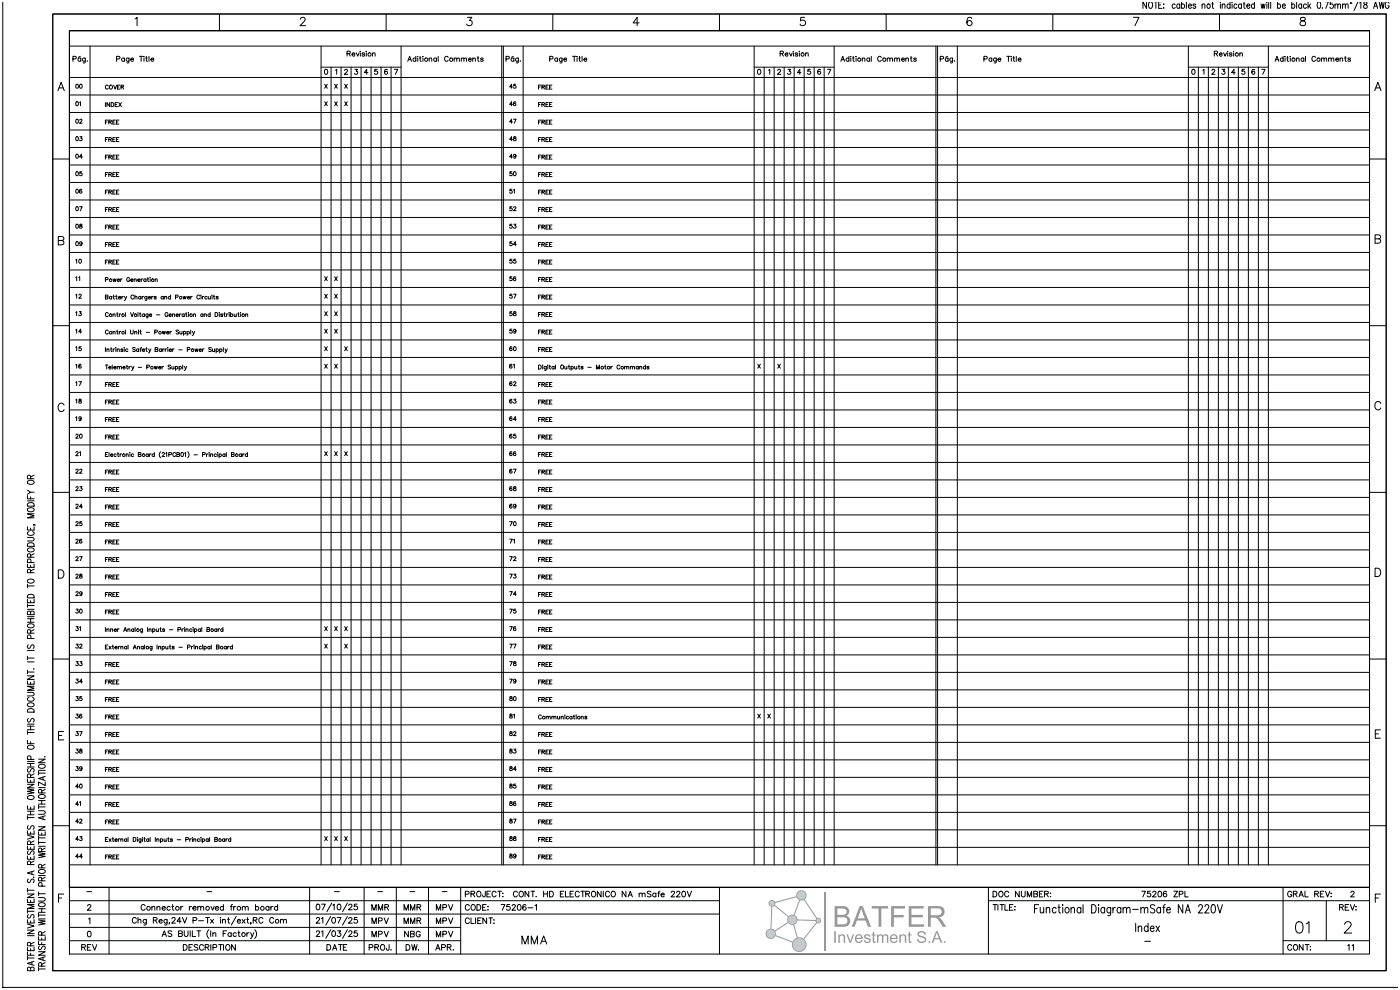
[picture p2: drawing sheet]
<svg xmlns="http://www.w3.org/2000/svg" width="420mm" height="297mm" viewBox="0 0 420 297" stroke-linecap="round" stroke-linejoin="round" font-family="sans-serif">
<!-- layer: 0 -->
<g fill="none" stroke="#050505" stroke-width=".3">
<path d="M20.8 9.2h390v257h-390zM20.8 13.8h390M27 13.8v245.6M96.3 13.8v245.6M120.3 13.8v245.6M150.5 13.8v245.6M151 13.8v245.6M156.9 13.8v245.6M226.2 13.8v245.6M250.2 13.8v245.6M280.7 13.8v245.6M281.2 13.8v245.6"/>
<path d="M287.1 13.8v245.6M356.4 13.8v245.6M380.4 13.8v245.6M20.8 33.7h390M20.8 39h390M20.8 28.5h390M20.8 23.2h390M96.3 20.1h24M99.3 20.1v239.3M102.3 20.1v239.3M105.3 20.1v239.3M108.3 20.1v239.3"/>
<path d="M111.3 20.1v239.3M114.3 20.1v239.3M117.3 20.1v239.3M226.2 20.1h24M229.2 20.1v239.3M232.2 20.1v239.3M235.2 20.1v239.3M238.2 20.1v239.3M241.2 20.1v239.3M244.2 20.1v239.3M247.2 20.1v239.3M356.4 20.1h24"/>
<path d="M359.4 20.1v239.3M362.4 20.1v239.3M365.4 20.1v239.3M368.4 20.1v239.3M371.4 20.1v239.3M374.4 20.1v239.3M377.4 20.1v239.3M20.8 60h390M20.8 44.2h390M20.8 54.7h390M20.8 49.5h390M20.8 65.2h390"/>
<path d="M20.8 75.7h390M20.8 70.5h390M20.8 86.2h390M20.8 96.7h390M20.8 91.5h390M20.8 81h390M20.8 107.2h390M20.8 117.7h390M20.8 112.5h390M20.8 102h390M20.8 128.2h390M20.8 123h390"/>
<path d="M20.8 138.7h390M20.8 133.4h390M20.8 143.9h390M20.8 149.2h390M20.8 159.7h390M20.8 154.4h390M20.8 170.2h390M20.8 164.9h390M20.8 175.4h390M20.8 180.7h390M20.8 191.2h390M20.8 185.9h390"/>
<path d="M20.8 196.4h390M20.8 206.9h390M20.8 201.7h390M20.8 217.4h390M20.8 212.2h390M20.8 227.9h390M20.8 222.7h390M20.8 238.4h390M20.8 233.2h390M20.8 243.7h390M20.8 254.1h390M20.8 248.9h390"/>
<path d="M20.8 259.4h390"/>
</g>
<!-- layer: Textos -->
<g fill="none" stroke="#000" stroke-width=".3">
<path d="M21.9 17.7l.8-.1 .1-.6-.9-.1v1.5M24.1 16.9l-.6 .3M24.2 17.6a.48 .48 0 0 0-.7-.1 .48 .48 0 0 0 0 .7 .48 .48 0 0 0 .7 0M24.2 17.4v1M25.6 17.4l-.1 1.4h-.6M25.6 17.6a.48 .48 0 0 0-.7-.1 .48 .48 0 0 0 0 .7 .48 .48 0 0 0 .7 0M26.2 18.3h.1M35 17.7l.8-.1 .1-.6-.9-.1v1.5M37.3 17.6a.48 .48 0 0 0-.7-.1 .48 .48 0 0 0 0 .7 .48 .48 0 0 0 .7 0M37.3 17.4v1M38.7 17.4l-.1 1.4h-.6M38.7 17.6a.48 .48 0 0 0-.7-.1 .48 .48 0 0 0 0 .7 .48 .48 0 0 0 .7 0"/>
<path d="M39.2 17.8h.8a.48 .48 0 0 0-.5-.4 .48 .48 0 0 0-.4 .5 .48 .48 0 0 0 .4 .5l.5-.2M41.8 16.9h1M42.3 16.9v1.5M43.1 17h.1M43.2 17.4v1M43.7 17.4h.5M43.9 16.9v1.2l.4 .3M44.7 16.9v1.5M45.3 17.8h.8a.48 .48 0 0 0-.5-.4 .48 .48 0 0 0-.4 .5 .48 .48 0 0 0 .4 .5l.5-.2M104.1 16.1l.8-.1 .1-.5-.9-.2v1.5M104.6 16.1l.5 .7M105.6 16.3h.8a.48 .48 0 0 0-.5-.4 .48 .48 0 0 0-.4 .5 .48 .48 0 0 0 .4 .4l.5-.2"/>
<path d="M106.9 15.8l.4 1 .4-1M108 15.4h.1M108.1 15.8v1M109.4 16.1l-.3-.3-.4 .1v.3l.7 .4-.3 .2-.5-.2M109.8 15.4h.1M109.9 15.8v1M111.7 16.1l.4-.3 .3 .1 .1 .9M111.7 15.8v1M122.3 18.4l.6-1.5 .5 1.5M122.5 17.9h.7M124.7 17.6a.48 .48 0 0 0-.7-.1 .48 .48 0 0 0 0 .7 .48 .48 0 0 0 .7 0M124.7 16.9v1.5"/>
<path d="M125.2 17h.1M125.3 17.4v1M125.8 17.4h.5M126 16.9v1.2l.4 .3M126.8 17h.1M126.9 17.4v1M128.7 17.7l.4-.3 .3 .1 .1 .9M128.7 17.4v1M130.9 17.6a.48 .48 0 0 0-.7-.1 .48 .48 0 0 0 0 .7 .48 .48 0 0 0 .7 0M130.9 17.4v1M131.4 16.9v1.5M134.4 17.3a.55 .55 0 0 0-.6-.4 .55 .55 0 0 0-.4 .6v.3a.55 .55 0 0 0 .4 .6 .55 .55 0 0 0 .6-.4"/>
<path d="M136.2 17.7l.4-.3 .3 .1 .1 .9M136.2 17.4v1M137 17.7l.4-.3 .3 .1 .1 .9M138.4 17.7l.3-.3 .4 .1v.9M138.4 17.4v1M139.1 17.7l.4-.3 .4 .1v.9M140.5 17.8h.9a.48 .48 0 0 0-.6-.4 .48 .48 0 0 0-.4 .5 .48 .48 0 0 0 .5 .5l.5-.2M141.8 17.7l.3-.3 .4 .1 .1 .9M141.8 17.4v1M143.1 17.4h.5M143.4 16.9v1.2l.3 .3M144.9 17.6l-.3-.2-.4 .1v.3l.7 .4-.3 .2-.5-.2"/>
<path d="M151.8 17.7l.8-.1 .1-.6-.9-.1v1.5M154 16.9l-.6 .3M154.1 17.6a.48 .48 0 0 0-.7-.1 .48 .48 0 0 0 0 .7 .48 .48 0 0 0 .7 0M154.1 17.4v1M155.5 17.4l-.1 1.4h-.6M155.5 17.6a.48 .48 0 0 0-.7-.1 .48 .48 0 0 0 0 .7 .48 .48 0 0 0 .7 0M156.1 18.3h.1M164.9 17.7l.8-.1 .1-.6-.9-.1v1.5M167.2 17.6a.48 .48 0 0 0-.7-.1 .48 .48 0 0 0 0 .7 .48 .48 0 0 0 .7 0M167.2 17.4v1M168.6 17.4l-.1 1.4h-.6M168.6 17.6a.48 .48 0 0 0-.7-.1 .48 .48 0 0 0 0 .7 .48 .48 0 0 0 .7 0"/>
<path d="M169.1 17.8h.8a.48 .48 0 0 0-.5-.4 .48 .48 0 0 0-.4 .5 .48 .48 0 0 0 .4 .5l.5-.2M171.7 16.9h1M172.2 16.9v1.5M173 17h.1M173.1 17.4v1M173.6 17.4h.5M173.8 16.9v1.2l.4 .3M174.6 16.9v1.5M175.2 17.8h.8a.48 .48 0 0 0-.5-.4 .48 .48 0 0 0-.4 .5 .48 .48 0 0 0 .4 .5l.5-.2M234 16.1l.8-.1 .1-.5-.9-.2v1.5M234.5 16.1l.5 .7M235.5 16.3h.8a.48 .48 0 0 0-.5-.4 .48 .48 0 0 0-.4 .5 .48 .48 0 0 0 .4 .4l.5-.2"/>
<path d="M236.8 15.8l.4 1 .4-1M237.9 15.4h.1M238 15.8v1M239.3 16.1l-.3-.3-.4 .1v.3l.7 .4-.3 .2-.5-.2M239.7 15.4h.1M239.8 15.8v1M241.6 16.1l.4-.3 .3 .1 .1 .9M241.6 15.8v1M252.2 18.4l.6-1.5 .5 1.5M252.4 17.9h.7M254.6 17.6a.48 .48 0 0 0-.7-.1 .48 .48 0 0 0 0 .7 .48 .48 0 0 0 .7 0M254.6 16.9v1.5"/>
<path d="M255.1 17h.1M255.2 17.4v1M255.7 17.4h.5M255.9 16.9v1.2l.4 .3M256.7 17h.1M256.8 17.4v1M258.6 17.7l.4-.3 .3 .1 .1 .9M258.6 17.4v1M260.8 17.6a.48 .48 0 0 0-.7-.1 .48 .48 0 0 0 0 .7 .48 .48 0 0 0 .7 0M260.8 17.4v1M261.3 16.9v1.5M264.3 17.3a.55 .55 0 0 0-.6-.4 .55 .55 0 0 0-.4 .6v.3a.55 .55 0 0 0 .4 .6 .55 .55 0 0 0 .6-.4"/>
<path d="M266.1 17.7l.4-.3 .3 .1 .1 .9M266.1 17.4v1M266.9 17.7l.4-.3 .3 .1 .1 .9M268.3 17.7l.3-.3 .4 .1v.9M268.3 17.4v1M269 17.7l.4-.3 .4 .1v.9M270.4 17.8h.9a.48 .48 0 0 0-.6-.4 .48 .48 0 0 0-.4 .5 .48 .48 0 0 0 .5 .5l.5-.2M271.7 17.7l.3-.3 .4 .1 .1 .9M271.7 17.4v1M273 17.4h.5M273.3 16.9v1.2l.3 .3M274.8 17.6l-.3-.2-.4 .1v.3l.7 .4-.3 .2-.5-.2"/>
<path d="M282 17.7l.9-.1v-.6l-.9-.1v1.5M284.2 16.9l-.6 .3M284.4 17.6a.48 .48 0 0 0-.7-.1 .48 .48 0 0 0 0 .7 .48 .48 0 0 0 .7 0M284.4 17.4v1M285.7 17.4l-.1 1.4h-.5M285.7 17.6a.48 .48 0 0 0-.7-.1 .48 .48 0 0 0 0 .7 .48 .48 0 0 0 .7 0M286.3 18.3h.1M295.1 17.7l.9-.1v-.6l-.9-.1v1.5M297.5 17.6a.48 .48 0 0 0-.7-.1 .48 .48 0 0 0 0 .7 .48 .48 0 0 0 .7 0M297.5 17.4v1M298.8 17.4l-.1 1.4h-.5M298.8 17.6a.48 .48 0 0 0-.7-.1 .48 .48 0 0 0 0 .7 .48 .48 0 0 0 .7 0"/>
<path d="M299.3 17.8h.9a.48 .48 0 0 0-.5-.4 .48 .48 0 0 0-.5 .5 .48 .48 0 0 0 .5 .5l.5-.2M302 16.9h1M302.5 16.9v1.5M303.2 17h.1M303.3 17.4v1M303.8 17.4h.5M304 16.9v1.2l.4 .3M304.8 16.9v1.5M305.4 17.8h.8a.48 .48 0 0 0-.5-.4 .48 .48 0 0 0-.4 .5 .48 .48 0 0 0 .4 .5l.5-.2M364.2 16.1l.9-.1v-.5l-.9-.2v1.5M364.7 16.1l.5 .7M365.7 16.3h.9a.48 .48 0 0 0-.6-.4 .48 .48 0 0 0-.4 .5 .48 .48 0 0 0 .5 .4l.5-.2"/>
<path d="M367 15.8l.4 1 .5-1M368.1 15.4h.1M368.2 15.8v1M369.5 16.1l-.3-.3-.4 .1v.3l.7 .4-.3 .2-.5-.2M369.9 15.4h.1M370 15.8v1M371.9 16.1l.3-.3 .4 .1v.9M371.9 15.8v1M382.4 18.4l.6-1.5 .6 1.5M382.6 17.9h.7M384.8 17.6a.48 .48 0 0 0-.7-.1 .48 .48 0 0 0 0 .7 .48 .48 0 0 0 .7 0M384.8 16.9v1.5"/>
<path d="M385.3 17h.1M385.4 17.4v1M385.9 17.4h.5M386.1 16.9v1.2l.4 .3M386.9 17h.1M387 17.4v1M388.8 17.7l.4-.3 .4 .1v.9M388.8 17.4v1M391.1 17.6a.48 .48 0 0 0-.7-.1 .48 .48 0 0 0 0 .7 .48 .48 0 0 0 .7 0M391.1 17.4v1M391.6 16.9v1.5M394.6 17.3a.55 .55 0 0 0-.7-.4 .55 .55 0 0 0-.4 .6v.3a.55 .55 0 0 0 .4 .6 .55 .55 0 0 0 .7-.4"/>
<path d="M396.3 17.7l.4-.3 .4 .1v.9M396.3 17.4v1M397.1 17.7l.4-.3 .3 .1 .1 .9M398.5 17.7l.3-.3 .4 .1 .1 .9M398.5 17.4v1M399.3 17.7l.3-.3 .4 .1 .1 .9M400.6 17.8h.9a.48 .48 0 0 0-.5-.4 .48 .48 0 0 0-.5 .5 .48 .48 0 0 0 .5 .5l.5-.2M401.9 17.7l.4-.3 .3 .1 .1 .9M401.9 17.4v1M403.3 17.4h.5M403.5 16.9v1.2l.3 .3M405.1 17.6l-.3-.2-.5 .1v.3l.8 .4-.3 .2-.5-.2"/>
<path d="M23.9 30.7l.2-.2v1.2M23.9 36l.2-.2 .5 .2-.7 1h.8M31.6 30.8v1.2M31.6 36.6h.5M32.4 36h-.8v1.2M32.5 25.8a.44 .44 0 0 0-.5-.3 .44 .44 0 0 0-.4 .5v.3a.44 .44 0 0 0 .4 .4 .44 .44 0 0 0 .5-.3M32.6 36.6l.7-.1 .1-.4-.8-.1v1.2M32.9 30.8v1.2l-.8-1.2v1.2M33 36.6l.4 .6M33.3 30.8h.4a.64 .64 0 0 1 .4 .6 .64 .64 0 0 1-.4 .6h-.4zM33.8 36.6h.5M34.1 25.5l.4 1.2 .5-1.2"/>
<path d="M34.5 31.3h.5M34.6 36h-.8v1.2h.8M34.9 36.6h.5M35.2 26.1h.5M35.3 30.8h-.8v1.2h.8M35.6 30.8l.8 1.2M35.7 36h-.8v1.2h.8M36 25.5h-.8v1.2h.8M36.3 26.1l.7-.1v-.4l-.7-.1v1.2M36.4 30.8l-.8 1.2M36.7 26.1l.4 .6M97.4 30.5l.8 1.2"/>
<path d="M97.4 25.3l.8 1.2M97.5 20.9a.69 .69 0 0 1 .8 .6 .69 .69 0 0 1-.8 .7l-.2-.6zM98.2 30.5l-.8 1.2M98.2 25.3l-.8 1.2M100.4 30.5l.8 1.2M100.4 25.3l.8 1.2M100.6 21.1l.4-.3v1.5M101.2 30.5l-.8 1.2M101.2 25.3l-.8 1.2M103.4 30.5l.8 1.2M103.4 25.3l.8 1.2M103.4 21.1l.3-.3 .5 .3-.9 1.2h1"/>
<path d="M104.2 30.5l-.8 1.2M104.2 25.3l-.8 1.2M106.4 20.8h.8l-.4 .6a.5 .5 0 0 1 .4 .8 .5 .5 0 0 1-.9-.2M110.3 21.8h-1l.7-1v1.5M113.2 20.8h-.8v.6a.53 .53 0 0 1 .8 0 .53 .53 0 0 1-.1 .8 .53 .53 0 0 1-.8-.2M116.2 21l-.1-.1a.74 .74 0 0 0-.9 .5 .74 .74 0 0 0 .6 .9 .47 .47 0 0 0 .5-.4 .47 .47 0 0 0-.5-.5 .47 .47 0 0 0-.5 .4M118.3 20.8h1l-.7 1.5M153.7 36.6h-.8l.5-.8v1.2M153.7 31.3h-.8l.5-.8v1.2M153.7 26.1h-.8l.5-.8v1.2M154 35.8h.8l-.6 1.2M154.7 30.7l-.1-.1a.52 .52 0 0 0-.7 .5 .52 .52 0 0 0 .8 .4 .37 .37 0 0 0-.2-.5 .37 .37 0 0 0-.5 .3"/>
<path d="M154.7 25.3h-.6v.5a.42 .42 0 0 1 .6 0 .42 .42 0 0 1-.1 .6 .42 .42 0 0 1-.6-.2M161.5 31.3h.5M161.5 26.1h.5M161.5 36.6h.5M162.3 30.8h-.8v1.2M162.3 25.5h-.8v1.2M162.3 36h-.8v1.2M162.5 31.3h.7l.1-.4-.8-.1v1.2M162.5 26.1l.7-.1 .1-.4-.8-.1v1.2M162.5 36.6l.7-.1 .1-.4-.8-.1v1.2M162.9 31.3l.4 .7M162.9 26.1l.4 .6"/>
<path d="M162.9 36.6l.4 .6M163.7 31.3h.5M163.7 26.1h.5M163.7 36.6h.5M164.5 30.8h-.8v1.2h.8M164.5 25.5h-.8v1.2h.8M164.5 36h-.8v1.2h.8M164.8 31.3h.5M164.8 26.1h.5M164.8 36.6h.5M165.6 30.8h-.8v1.2h.8M165.6 25.5h-.8v1.2h.8"/>
<path d="M165.6 36h-.8v1.2h.8M227.4 20.9a.69 .69 0 0 1 .8 .6 .69 .69 0 0 1-.8 .7l-.2-.6zM230.5 21.1l.4-.3v1.5M233.3 21.1l.3-.3 .5 .3-.9 1.2h1M236.3 20.8h.8l-.4 .6a.5 .5 0 0 1 .4 .8 .5 .5 0 0 1-.9-.2M240.2 21.8h-1l.7-1v1.5M243.1 20.8h-.8v.6a.53 .53 0 0 1 .8 0 .53 .53 0 0 1-.1 .8 .53 .53 0 0 1-.8-.2M246.1 21l-.1-.1a.74 .74 0 0 0-.9 .5 .74 .74 0 0 0 .6 .9 .47 .47 0 0 0 .5-.4 .47 .47 0 0 0-.5-.5 .47 .47 0 0 0-.5 .4M248.2 20.8h1l-.7 1.5M357.6 20.9a.69 .69 0 0 1 .8 .6 .69 .69 0 0 1-.8 .7l-.2-.6zM360.8 21.1l.3-.3v1.5M363.5 21.1l.3-.3 .6 .3-1 1.2h1"/>
<path d="M366.6 20.8h.8l-.5 .6a.5 .5 0 0 1 .4 .8 .5 .5 0 0 1-.9-.2M370.5 21.8h-1.1l.7-1v1.5M373.3 20.8h-.7l-.1 .6a.53 .53 0 0 1 .8 0 .53 .53 0 0 1-.1 .8 .53 .53 0 0 1-.8-.2M376.3 21l-.1-.1a.74 .74 0 0 0-.8 .5 .74 .74 0 0 0 .5 .9 .47 .47 0 0 0 .5-.4 .47 .47 0 0 0-.4-.5 .47 .47 0 0 0-.5 .4M378.4 20.8h1l-.7 1.5M24 41h.6l-.3 .5a.4 .4 0 0 1 .2 .6 .4 .4 0 0 1-.6-.1M24.5 51.5h-.5l-.1 .5a.42 .42 0 0 1 .6 0 .42 .42 0 0 1 0 .6 .42 .42 0 0 1-.6-.1M24.5 56.9v-.1a.52 .52 0 0 0-.7 .5 .52 .52 0 0 0 .7 .5 .37 .37 0 0 0-.2-.6 .37 .37 0 0 0-.4 .4M24.7 47.1h-.8l.5-.8v1.2M31.6 41.8h.5M31.6 47.1h.5M31.6 57.6h.5"/>
<path d="M31.6 52.3h.5M32.4 41.3h-.8v1.2M32.4 46.5h-.8v1.2M32.4 57h-.8v1.2M32.4 51.8h-.8v1.2M32.6 41.8h.7l.1-.4-.8-.1v1.2M32.6 47.1l.7-.1 .1-.4-.8-.1v1.2M32.6 57.6l.7-.1 .1-.4-.8-.1v1.2M32.6 52.3h.7l.1-.4-.8-.1v1.2M33 41.8l.4 .7M33 47.1l.4 .6M33 57.6l.4 .6"/>
<path d="M33 52.3l.4 .7M33.8 41.8h.5M33.8 47.1h.5M33.8 57.6h.5M33.8 52.3h.5M34.6 41.3h-.8v1.2h.8M34.6 46.5h-.8v1.2h.8M34.6 57h-.8v1.2h.8M34.6 51.8h-.8v1.2h.8M34.9 41.8h.5M34.9 47.1h.5M34.9 57.6h.5"/>
<path d="M34.9 52.3h.5M35.7 41.3h-.8v1.2h.8M35.7 46.5h-.8v1.2h.8M35.7 57h-.8v1.2h.8M35.7 51.8h-.8v1.2h.8M153.5 51.5h-.5l-.1 .5a.42 .42 0 0 1 .7 0 .42 .42 0 0 1-.1 .6 .42 .42 0 0 1-.6-.1M153.5 56.8h-.5l-.1 .5a.42 .42 0 0 1 .7 0 .42 .42 0 0 1-.1 .6 .42 .42 0 0 1-.6-.2M153.7 41.8h-.8l.5-.8v1.2M153.7 47.1h-.8l.5-.8v1.2M154 57l.3-.2v1.2M154.1 41.1v.2a.68 .68 0 0 1 .6 .8h-.6a.68 .68 0 0 1 .6-.8v-.2zM154.7 46.7a.37 .37 0 0 1-.5 .3 .37 .37 0 0 1-.1-.6 .37 .37 0 0 1 .6 0l-.1 1-.5-.1"/>
<path d="M161.5 41.8h.5M161.5 47.1h.5M161.5 57.6h.5M161.5 52.3h.5M162.3 41.3h-.8v1.2M162.3 46.5h-.8v1.2M162.3 57h-.8v1.2M162.3 51.8h-.8v1.2M162.5 41.8h.7l.1-.4-.8-.1v1.2M162.5 47.1l.7-.1 .1-.4-.8-.1v1.2M162.5 57.6l.7-.1 .1-.4-.8-.1v1.2M162.5 52.3h.7l.1-.4-.8-.1v1.2"/>
<path d="M162.9 41.8l.4 .7M162.9 47.1l.4 .6M162.9 57.6l.4 .6M162.9 52.3l.4 .7M163.7 41.8h.5M163.7 47.1h.5M163.7 57.6h.5M163.7 52.3h.5M164.5 41.3h-.8v1.2h.8M164.5 46.5h-.8v1.2h.8M164.5 57h-.8v1.2h.8M164.5 51.8h-.8v1.2h.8"/>
<path d="M164.8 41.8h.5M164.8 47.1h.5M164.8 57.6h.5M164.8 52.3h.5M165.6 41.3h-.8v1.2h.8M165.6 46.5h-.8v1.2h.8M165.6 57h-.8v1.2h.8M165.6 51.8h-.8v1.2h.8M22.7 78l.3-.3v1.2M23.9 62h.8l-.6 1.2M24 67.3l-.1 .2a.68 .68 0 0 1 .7 .8h-.7a.68 .68 0 0 1 .7-.8l-.1-.2zM24.6 72.9a.37 .37 0 0 1-.5 .3 .37 .37 0 0 1-.2-.6 .37 .37 0 0 1 .6 .1l-.1 .9-.5-.1"/>
<path d="M31.6 68.1h.5M31.6 62.8h.5M31.6 78.6h.5M31.6 73.3h.5M32.4 67.5h-.8v1.2M32.4 62.3h-.8v1.2M32.4 72.8h-.8v1.2M32.4 78h-.8v1.2M32.6 68.1l.7-.1 .1-.4-.8-.1v1.2M32.6 62.8h.7l.1-.4-.8-.1v1.2M32.6 73.3h.7l.1-.4-.8-.1v1.2M32.6 78.6l.7-.1 .1-.4-.8-.1v1.2"/>
<path d="M33 68.1l.4 .6M33 62.8l.4 .7M33 73.3l.4 .7M33 78.6l.4 .6M33.8 68.1h.5M33.8 62.8h.5M33.8 78.6h.5M33.8 73.3h.5M34.6 67.5h-.8v1.2h.8M34.6 62.3h-.8v1.2h.8M34.6 72.8h-.8v1.2h.8M34.6 78h-.8v1.2h.8"/>
<path d="M34.9 68.1h.5M34.9 62.8h.5M34.9 78.6h.5M34.9 73.3h.5M35.7 67.5h-.8v1.2h.8M35.7 62.3h-.8v1.2h.8M35.7 72.8h-.8v1.2h.8M35.7 78h-.8v1.2h.8M153.5 62h-.5l-.1 .5a.42 .42 0 0 1 .7 0 .42 .42 0 0 1-.1 .6 .42 .42 0 0 1-.6-.1M153.5 67.3h-.5l-.1 .5a.42 .42 0 0 1 .7 0 .42 .42 0 0 1-.1 .6 .42 .42 0 0 1-.6-.2M153.5 72.5h-.5l-.1 .5a.42 .42 0 0 1 .7 0 .42 .42 0 0 1-.1 .6 .42 .42 0 0 1-.6-.1M153.5 77.7h-.5l-.1 .6a.42 .42 0 0 1 .7-.1 .42 .42 0 0 1-.1 .7 .42 .42 0 0 1-.6-.2"/>
<path d="M154.1 62.3l.2-.3 .4 .2-.7 1h.8M154.1 67.3h.6l-.3 .4a.4 .4 0 0 1 .3 .7 .4 .4 0 0 1-.7-.2M154.7 77.7h-.6v.6a.42 .42 0 0 1 .6-.1 .42 .42 0 0 1-.1 .7 .42 .42 0 0 1-.6-.2M154.9 73.3h-.9l.6-.8v1.2M161.5 68.1h.5M161.5 62.8h.5M161.5 78.6h.5M161.5 73.3h.5M162.3 67.5h-.8v1.2M162.3 78h-.8v1.2M162.3 72.8h-.8v1.2M162.3 62.3h-.8v1.2"/>
<path d="M162.5 68.1l.7-.1 .1-.4-.8-.1v1.2M162.5 78.6l.7-.1 .1-.4-.8-.1v1.2M162.5 73.3h.7l.1-.4-.8-.1v1.2M162.5 62.8h.7l.1-.4-.8-.1v1.2M162.9 68.1l.4 .6M162.9 78.6l.4 .6M162.9 73.3l.4 .7M162.9 62.8l.4 .7M163.7 68.1h.5M163.7 62.8h.5M163.7 78.6h.5M163.7 73.3h.5"/>
<path d="M164.5 67.5h-.8v1.2h.8M164.5 78h-.8v1.2h.8M164.5 72.8h-.8v1.2h.8M164.5 62.3h-.8v1.2h.8M164.8 68.1h.5M164.8 62.8h.5M164.8 78.6h.5M164.8 73.3h.5M165.6 67.5h-.8v1.2h.8M165.6 78h-.8v1.2h.8M165.6 72.8h-.8v1.2h.8M165.6 62.3h-.8v1.2h.8"/>
<path d="M22.7 99l.3-.3v1.2M22.7 93.7l.3-.2v1.2M22.7 83.2l.3-.2v1.2M22.7 88.5l.3-.3v1.2M23.6 83.2l.3-.2v1.2M23.7 88.5l.2-.3 .5 .3-.8 .9h.8M23.7 93.5h.7l-.4 .4a.4 .4 0 0 1 .3 .7 .4 .4 0 0 1-.7-.1M24.5 99.5h-.9l.6-.8v1.2M31.6 83.9l.7-.1 .1-.4-.8-.1v1.1M31.6 89.1l.8 .1v.3l-.3 .2h-.5v-1.2l.8 .1v.2l-.3 .3M32.5 99.3a.44 .44 0 0 0-.5-.3 .44 .44 0 0 0-.4 .5v.2a.44 .44 0 0 0 .4 .5 .44 .44 0 0 0 .5-.3M32.5 94a.44 .44 0 0 0-.5-.3 .44 .44 0 0 0-.4 .5v.3a.44 .44 0 0 0 .4 .4 .44 .44 0 0 0 .5-.2"/>
<path d="M33.5 89.1a.38 .38 0 0 0-.6-.1 .38 .38 0 0 0 0 .6 .38 .38 0 0 0 .6-.1M33.5 88.9v.8M33.9 83.7l.2 .7 .3-.7 .2 .7 .2-.7M33.9 99.6l.6-.1v.7M33.9 94.4l.6-.2v.7M33.9 94.1v.8M33.9 99.4v.8M33.9 88.9h.4M34.1 88.5v1l.3 .2M34.7 88.9h.4M34.9 88.5v1l.3 .2M35 99.4h.4"/>
<path d="M35 94.1h.4M35.2 84h.6a.38 .38 0 0 0-.4-.3 .38 .38 0 0 0-.3 .4 .38 .38 0 0 0 .3 .3l.4-.1M35.2 99v1l.2 .2M35.2 93.7v1l.2 .2M35.5 89.2h.7a.38 .38 0 0 0-.4-.3 .38 .38 0 0 0-.4 .4 .38 .38 0 0 0 .4 .4l.4-.2M35.8 94.1v.8M35.8 99.4v.8M36.2 83.7v.7M36.2 99.4l-.4 .3M36.2 94.1l-.4 .4M36.5 88.9v.8M36.6 83.7l-.4 .3"/>
<path d="M37 88.9l-.5 .3M37.3 88.9l.4 .8M37.6 93.7v1.2M37.6 99v1.2M38 88.9l-.5 1.1-.2 .1M38.9 83.5a.44 .44 0 0 0-.5-.3 .44 .44 0 0 0-.4 .5v.3a.43 .43 0 0 0 .4 .5 .43 .43 0 0 0 .5-.5h-.3M39.2 99v.9l.3 .3 .4-.2 .1-1M39.2 93.7l.4 1.2 .5-1.2M39.2 84h.7a.38 .38 0 0 0-.4-.3 .38 .38 0 0 0-.4 .4 .38 .38 0 0 0 .4 .3l.4-.1M40.1 88.8a.44 .44 0 0 0-.5-.3 .44 .44 0 0 0-.3 .5v.2a.44 .44 0 0 0 .3 .5 .44 .44 0 0 0 .5-.3M40.2 83.9l.6-.2 .1 .7M40.2 83.7v.7"/>
<path d="M40.4 99.6l.6-.1v.7M40.4 99.4v.8M40.5 89.1l.5-.1 .1 .7M40.5 88.5v1.2M41.3 84h.7a.38 .38 0 0 0-.4-.3 .38 .38 0 0 0-.4 .4 .38 .38 0 0 0 .4 .3l.4-.1M41.4 93.7v1.2M41.5 99.1h.1M41.6 99.4v.8M41.8 94.1h.4M42 99.4h.4M42 93.7v1l.3 .2M42.1 99v1l.3 .2"/>
<path d="M42.2 89.1a.38 .38 0 0 0-.5-.1 .38 .38 0 0 0 0 .6 .38 .38 0 0 0 .5-.1M42.2 88.9v.8M42.4 83.7v.7M42.6 88.9v.8M42.8 83.7l-.4 .3M43.1 88.9l-.5 .3M43.3 94.3a.38 .38 0 0 0-.5 0 .38 .38 0 0 0 0 .5 .38 .38 0 0 0 .5 0M43.3 94.1v.8M43.8 83.8a.38 .38 0 0 0-.6 0 .38 .38 0 0 0 0 .5 .38 .38 0 0 0 .6 0M43.8 83.7v.7M43.8 99.7h1.1M44.1 88.9l-.1 1.1h-.4"/>
<path d="M44.1 89.1a.38 .38 0 0 0-.6-.1 .38 .38 0 0 0 0 .6 .38 .38 0 0 0 .6-.1M44.2 83.7h.4M44.4 83.3v.9l.2 .2M44.4 94.1v1.1l-.5 .1M44.4 94.3a.38 .38 0 0 0-.6 0 .38 .38 0 0 0 0 .5 .38 .38 0 0 0 .6 0M44.5 89.2h.7a.38 .38 0 0 0-.5-.3 .38 .38 0 0 0-.3 .4 .38 .38 0 0 0 .4 .4l.4-.2M44.8 94.5h.7a.38 .38 0 0 0-.4-.3 .38 .38 0 0 0-.4 .4 .38 .38 0 0 0 .4 .3l.4-.1M45 83.3h.1M45 83.7v.7M45.5 88.9v.8M46 88.9l-.5 .3M46.4 99.6h.7l.1-.5-.8-.1v1.2"/>
<path d="M46.5 83.9l.6-.2 .1 .7M46.5 83.7v.7M46.9 89.1l-.3-.2-.4 .2 .6 .3v.2l-.6-.1M46.9 94.4h1.1M48.7 99.4l.2 .8 .3-.8 .2 .8 .2-.8M49 89.1a.38 .38 0 0 0-.6-.1 .38 .38 0 0 0 0 .6 .38 .38 0 0 0 .6-.1M49 88.9v.8M49.4 89.1l.6-.1v.7M49.4 88.9v.8M50 99.7h.6a.38 .38 0 0 0-.4-.3 .38 .38 0 0 0-.3 .4 .38 .38 0 0 0 .3 .4l.4-.2M50.4 94a.44 .44 0 0 0-.6-.3 .44 .44 0 0 0-.3 .5v.3a.43 .43 0 0 0 .4 .5 .43 .43 0 0 0 .5-.5h-.3M50.7 94.5h.7a.38 .38 0 0 0-.4-.3 .38 .38 0 0 0-.4 .4 .38 .38 0 0 0 .4 .3l.4-.1"/>
<path d="M51 99.4v.8M51.2 89.1a.38 .38 0 0 0-.6-.1 .38 .38 0 0 0 0 .6 .38 .38 0 0 0 .6-.1M51.2 88.5v1.2M51.4 99.4l-.4 .3M51.7 94.4l.6-.2 .1 .7M51.7 94.1v.8M52.6 89.1h.7l.1-.5-.8-.1v1.2M52.8 94.5h.7a.38 .38 0 0 0-.4-.3 .38 .38 0 0 0-.4 .4 .38 .38 0 0 0 .4 .3l.4-.1M53.6 99.2l-.3-.2-.5 .2 .8 .7-.3 .3-.5-.2M53.8 94.1v.8M54 99.4v.7l.6-.1M54.3 94.1l-.5 .4"/>
<path d="M54.6 99.4v.8M54.9 88.9l.3 .8 .2-.8 .2 .8 .2-.8M55 99.6a.38 .38 0 0 1 .6-.1 .38 .38 0 0 1 0 .6 .38 .38 0 0 1-.6-.1M55 99.4v1.2M55.3 94.3a.38 .38 0 0 0-.6 0 .38 .38 0 0 0 0 .5 .38 .38 0 0 0 .6 0M55.3 94.1v.8M55.7 94.1h.4M55.8 93.7v1l.3 .2M56.1 99.6a.38 .38 0 0 1 .6-.1 .38 .38 0 0 1 0 .6 .38 .38 0 0 1-.6-.1M56.1 99.4v1.2M56.2 89.2h.7a.38 .38 0 0 0-.5-.3 .38 .38 0 0 0-.3 .4 .38 .38 0 0 0 .4 .4l.4-.2M56.5 93.8h.1"/>
<path d="M56.5 94.1v.8M57.2 88.9v.8M57.2 99v1.2M57.7 88.9l-.5 .3M57.7 99.4l.4 .8M58 94.4l.6-.2v.7M58 94.1v.8M58.4 99.4l-.5 1.1-.2 .1M59.9 88.8a.44 .44 0 0 0-.5-.3 .44 .44 0 0 0-.4 .5v.2a.44 .44 0 0 0 .4 .5 .44 .44 0 0 0 .5-.3M60.2 88.6h.1M60.3 88.9v.8M60.7 88.9v.8"/>
<path d="M60.9 94.3a.38 .38 0 0 0-.6 0 .38 .38 0 0 0 0 .5 .38 .38 0 0 0 .6 0M60.9 94.1v.8M61.1 88.9l-.4 .3M61.3 94.4l.5-.2 .1 .7M61.3 94.1v.8M62.1 89.1a.38 .38 0 0 0-.5-.1 .38 .38 0 0 0 0 .6 .38 .38 0 0 0 .5-.1M62.5 88.9v.7l.6-.1M63 94.3a.38 .38 0 0 0-.5 0 .38 .38 0 0 0 0 .5 .38 .38 0 0 0 .5 0M63 93.7v1.2M63.1 88.9v.8M63.5 88.6h.1M63.6 88.9v.8"/>
<path d="M64 88.9h.4M64.2 88.5v1l.3 .2M64.5 93.7h.4a.64 .64 0 0 1 .4 .6 .64 .64 0 0 1-.4 .6h-.4zM65.4 89.1l-.2-.2-.4 .2 .6 .3v.2l-.6-.1M65.7 93.8h.1M65.8 94.1v.8M66.8 94.3l-.2-.2-.4 .2 .5 .3v.3l-.5-.1M67.1 94.1h.4M67.3 93.7v1l.3 .2M67.9 94.1v.8M68.4 94.1l-.5 .4M68.7 93.8h.1"/>
<path d="M68.7 94.1v.8M69.1 94.3a.38 .38 0 0 1 .6 0 .38 .38 0 0 1 0 .5 .38 .38 0 0 1-.6 0M69.1 93.7v1.2M70.2 94.1l.1 .8 .6-.2M70.9 94.1v.8M71.3 94.1h.4M71.5 93.7v1l.3 .2M72.1 93.8h.1M72.2 94.1v.8M73.7 94.4l.5-.2 .1 .7M73.7 94.1v.8M97.4 83l.8 1.2"/>
<path d="M97.4 88.2l.8 1.2M97.4 93.5l.8 1.2M97.4 98.7l.8 1.2M98.2 83l-.8 1.2M98.2 88.2l-.8 1.2M98.2 93.5l-.8 1.2M98.2 98.7l-.8 1.2M100.4 83l.8 1.2M100.4 88.2l.8 1.2M100.4 93.5l.8 1.2M100.4 98.7l.8 1.2M101.2 83l-.8 1.2"/>
<path d="M101.2 88.2l-.8 1.2M101.2 93.5l-.8 1.2M101.2 98.7l-.8 1.2M153.5 98.7h-.5l-.1 .6a.42 .42 0 0 1 .7-.1 .42 .42 0 0 1-.1 .7 .42 .42 0 0 1-.6-.2M153.5 93.5h-.5l-.1 .5a.42 .42 0 0 1 .7 0 .42 .42 0 0 1-.1 .6 .42 .42 0 0 1-.6-.1M153.5 83h-.5l-.1 .5a.42 .42 0 0 1 .7 0 .42 .42 0 0 1-.1 .6 .42 .42 0 0 1-.6-.1M153.5 88.2h-.5l-.1 .6a.42 .42 0 0 1 .7-.1 .42 .42 0 0 1-.1 .7 .42 .42 0 0 1-.6-.2M154 88.2h.8l-.6 1.2M154.1 93.5v.3a.68 .68 0 0 1 .6 .8h-.6a.68 .68 0 0 1 .6-.8v-.3zM154.7 83.2l-.1-.1a.52 .52 0 0 0-.7 .5 .52 .52 0 0 0 .8 .4 .37 .37 0 0 0-.2-.5 .37 .37 0 0 0-.5 .3M154.7 99.1a.37 .37 0 0 1-.5 .4 .37 .37 0 0 1-.1-.6 .37 .37 0 0 1 .6 0l-.1 1-.5-.1M161.5 83.8h.5"/>
<path d="M161.5 99.6h.5M161.5 94.3h.5M161.5 89.1h.5M162.3 83.3h-.8v1.1M162.3 99h-.8v1.2M162.3 93.7h-.8v1.2M162.3 88.5h-.8v1.2M162.5 83.8h.7l.1-.4-.8-.1v1.1M162.5 99.6l.7-.1 .1-.4-.8-.1v1.2M162.5 94.3h.7l.1-.4-.8-.2v1.2M162.5 89.1l.7-.1 .1-.4-.8-.1v1.2M162.9 83.8l.4 .6"/>
<path d="M162.9 99.6l.4 .6M162.9 94.3l.4 .6M162.9 89.1l.4 .6M163.7 83.8h.5M163.7 99.6h.5M163.7 94.3h.5M163.7 89.1h.5M164.5 83.3h-.8v1.1h.8M164.5 99h-.8v1.2h.8M164.5 93.7h-.8v1.2h.8M164.5 88.5h-.8v1.2h.8M164.8 83.8h.5"/>
<path d="M164.8 99.6h.5M164.8 94.3h.5M164.8 89.1h.5M165.6 83.3h-.8v1.1h.8M165.6 99h-.8v1.2h.8M165.6 93.7h-.8v1.2h.8M165.6 88.5h-.8v1.2h.8M22.7 104.2l.3-.2v1.2M22.7 109.5l.3-.3v1.2M22.7 114.7l.3-.2v1.2M22.7 120l.3-.3v1.2M23.6 114.5h.8l-.5 1.2"/>
<path d="M23.7 119.8v.2a.68 .68 0 0 1 .7 .8h-.7a.68 .68 0 0 1 .7-.8l-.1-.2zM24.3 104h-.6v.5a.42 .42 0 0 1 .6 0 .42 .42 0 0 1-.1 .6 .42 .42 0 0 1-.6-.1M24.3 109.4v-.1a.52 .52 0 0 0-.7 .5 .52 .52 0 0 0 .7 .5 .37 .37 0 0 0-.2-.6 .37 .37 0 0 0-.5 .3M31.6 104.2v1.2M31.6 109.5h.8M31.6 115.3h.5M32 109.5v1.2M32.1 104.9l.5-.2 .1 .7M32.1 104.6v.8M32.4 120h-.8v1.2M32.4 114.7h-.8v1.2M32.6 110.2h.7a.38 .38 0 0 0-.4-.3 .38 .38 0 0 0-.3 .4 .38 .38 0 0 0 .3 .4l.4-.2"/>
<path d="M32.6 115.3h.7l.1-.4-.8-.2v1.2M33 115.3l.4 .6M33.2 104.6h.4M33.3 104.2v1l.3 .2M33.7 109.5v1.2M33.8 115.3h.5M34 104.6v.8M34.1 110.2h.7a.38 .38 0 0 0-.4-.3 .38 .38 0 0 0-.3 .4 .38 .38 0 0 0 .3 .4l.4-.2M34.4 104.6l-.4 .4M34.6 120h-.8v1.2h.8M34.6 114.7h-.8v1.2h.8M34.7 104.3h.1"/>
<path d="M34.8 104.6v.8M34.9 115.3h.5M35.2 110.1l.5-.2 .1 .8M35.2 104.9l.5-.2 .1 .7M35.2 104.6v.8M35.2 109.9v.8M35.7 120h-.8v1.2h.8M35.7 114.7h-.8v1.2h.8M35.8 110.1l.6-.2v.8M36.9 110.2h.7a.38 .38 0 0 0-.5-.3 .38 .38 0 0 0-.3 .4 .38 .38 0 0 0 .4 .4l.4-.2M36.9 104.8l-.3-.2-.4 .2 .6 .3v.3l-.6-.1M37.2 104.3h.1"/>
<path d="M37.3 104.6v.8M37.9 109.9h.4M38.1 109.5v1l.3 .2M38.4 104.8a.38 .38 0 0 0-.6 0 .38 .38 0 0 0 0 .5 .38 .38 0 0 0 .6 0M38.7 109.9v.8M39.2 109.9l-.5 .3M39.5 109.9l.3 .8M40.2 109.9l-.5 1.1-.3 .1M40.6 104.4l-.3-.2-.5 .2 .8 .7-.3 .3-.5-.1M41.4 110.2h1.1M41.6 104.8a.38 .38 0 0 0-.6 0 .38 .38 0 0 0 0 .5 .38 .38 0 0 0 .6 0M41.6 104.6v.8"/>
<path d="M42 104.6h.4M42.5 104.2l-.3 .3v.9M42.7 105h.7a.38 .38 0 0 0-.4-.3 .38 .38 0 0 0-.4 .4 .38 .38 0 0 0 .4 .3l.4-.1M43.7 104.6h.4M43.9 104.2v1l.3 .2M44 110.1h.7l.1-.5-.8-.1v1.2M44.6 104.6l.3 .8M45.3 104.6l-.5 1.2h-.3M46.3 109.9l.2 .8 .3-.8 .2 .8 .2-.8M46.5 104.8l.8 .1v.3l-.3 .2h-.5v-1.2l.8 .2v.2l-.3 .2M47.6 110.2h.6a.38 .38 0 0 0-.4-.3 .38 .38 0 0 0-.3 .4 .38 .38 0 0 0 .3 .4l.4-.2M48.4 104.8a.38 .38 0 0 0-.6 0 .38 .38 0 0 0 0 .5 .38 .38 0 0 0 .6 0"/>
<path d="M48.4 104.6v.8M48.6 109.9v.8M48.8 104.6v.8M49 109.9l-.4 .3M49.3 104.6l-.5 .4M49.6 104.6v.8M50 104.6l-.4 .4M50.3 104.3h.1M50.4 104.6v.8M50.8 105h.6a.38 .38 0 0 0-.4-.3 .38 .38 0 0 0-.3 .4 .38 .38 0 0 0 .3 .3l.4-.1M51.2 109.7l-.3-.2-.5 .2 .8 .6-.3 .4-.5-.2M51.6 109.9v.7l.6-.1"/>
<path d="M51.8 104.6v.8M52.2 109.9v.8M52.2 104.6l-.4 .4M52.6 110.1a.38 .38 0 0 1 .6-.1 .38 .38 0 0 1 0 .6 .38 .38 0 0 1-.6-.1M52.6 109.9v1.2M53.6 104.9h1M53.7 110.1a.38 .38 0 0 1 .6-.1 .38 .38 0 0 1 0 .6 .38 .38 0 0 1-.6-.1M53.7 109.9v1.2M54.8 109.5v1.2M55.3 109.9l.4 .8M56 109.9l-.5 1.1-.2 .1M56.2 104.9l.7-.1v-.4l-.7-.2v1.2"/>
<path d="M58.5 104.6l.2 .8 .2-.8 .2 .8 .3-.8M59.7 105h.7a.38 .38 0 0 0-.4-.3 .38 .38 0 0 0-.4 .4 .38 .38 0 0 0 .4 .3l.4-.1M60.7 104.6v.8M61.2 104.6l-.5 .4M63.4 104.4l-.3-.2-.5 .2 .8 .7-.3 .3-.5-.1M63.7 104.6l.1 .8 .5-.2M64.3 104.6v.8M64.8 104.8a.38 .38 0 0 1 .6 0 .38 .38 0 0 1 0 .5 .38 .38 0 0 1-.6 0M64.8 104.6v1.2M65.9 104.8a.38 .38 0 0 1 .6 0 .38 .38 0 0 1 0 .5 .38 .38 0 0 1-.6 0M65.9 104.6v1.2M67 104.2v1.2"/>
<path d="M67.5 104.6l.3 .8M68.2 104.6l-.5 1.2h-.3M97.4 104l.8 1.2M97.4 109.2l.8 1.2M98.2 104l-.8 1.2M98.2 109.2l-.8 1.2M100.4 109.2l.8 1.2M101.2 109.2l-.8 1.2M103.4 104l.8 1.2M104.2 104l-.8 1.2M153.5 104.2v-.2a.52 .52 0 0 0-.7 .6 .52 .52 0 0 0 .7 .4 .37 .37 0 0 0-.2-.5 .37 .37 0 0 0-.4 .3M153.5 109.4v-.1a.52 .52 0 0 0-.7 .5 .52 .52 0 0 0 .7 .5 .37 .37 0 0 0-.2-.6 .37 .37 0 0 0-.4 .3"/>
<path d="M153.5 114.7v-.2a.52 .52 0 0 0-.7 .6 .52 .52 0 0 0 .7 .4 .37 .37 0 0 0-.2-.5 .37 .37 0 0 0-.4 .3M153.5 119.9v-.1a.52 .52 0 0 0-.7 .5 .52 .52 0 0 0 .7 .5 .37 .37 0 0 0-.2-.6 .37 .37 0 0 0-.4 .3M154 109.5l.3-.3v1.2M154.1 114.8l.2-.3 .4 .2-.7 1h.8M154.1 119.7h.6l-.3 .5a.4 .4 0 0 1 .3 .6 .4 .4 0 0 1-.7-.1M161.5 109.5h.4a.64 .64 0 0 1 .4 .6 .64 .64 0 0 1-.4 .6h-.4zM161.5 115.3h.5M161.5 104.8h.5M162.3 104.2h-.8v1.2M162.3 120h-.8v1.2M162.3 114.7h-.8v1.2M162.5 104.8h.7l.1-.4-.8-.2v1.2"/>
<path d="M162.5 115.3h.7l.1-.4-.8-.2v1.2M162.7 109.5h.1M162.8 109.9v.8M162.9 104.8l.4 .6M162.9 115.3l.4 .6M163.7 115.3h.5M163.7 104.8h.5M163.9 109.9l-.1 1.1h-.5M163.9 110.1a.38 .38 0 0 0-.6-.1 .38 .38 0 0 0 0 .6 .38 .38 0 0 0 .6-.1M164.3 109.5h.1M164.3 109.9v.8M164.5 104.2h-.8v1.2h.8"/>
<path d="M164.5 120h-.8v1.2h.8M164.5 114.7h-.8v1.2h.8M164.7 109.9h.4M164.8 115.3h.5M164.8 104.8h.5M164.9 109.5v1l.3 .2M165.6 104.2h-.8v1.2h.8M165.6 120h-.8v1.2h.8M165.6 114.7h-.8v1.2h.8M166.2 110.1a.38 .38 0 0 0-.6-.1 .38 .38 0 0 0 0 .6 .38 .38 0 0 0 .6-.1M166.2 109.9v.8M166.6 109.5v1.2"/>
<path d="M169.4 109.9l.1 .7 .5-.1M170 109.9v.8M170.5 109.9h.4M170.7 109.5v1l.2 .2M171.3 110.1a.38 .38 0 0 1 .5-.1 .38 .38 0 0 1 0 .6 .38 .38 0 0 1-.5-.1M171.3 109.9v1.2M172.4 109.9v.7l.6-.1M173 109.9v.8M173.5 109.9h.4M173.6 109.5v1l.3 .2M174.9 110.1l-.2-.2-.4 .2 .5 .2v.3l-.5-.1M176.3 110.2h1"/>
<path d="M178.9 110.7v-1.2l.4 1.2 .5-1.2v1.2M181.3 109.9h.4M181.5 109.5v1l.3 .2M183.2 109.9v.8M183.7 109.9l-.5 .3M185.9 109.8a.44 .44 0 0 0-.5-.3 .44 .44 0 0 0-.4 .4v.3a.44 .44 0 0 0 .4 .5 .44 .44 0 0 0 .5-.3M187.3 110.1l.6-.2 .1 .8M187.3 109.9v.8M188 110.1l.5-.2 .1 .8M189 110.1l.6-.2 .1 .8M189 109.9v.8M189.7 110.1l.5-.2 .1 .8"/>
<path d="M191.4 110.1a.38 .38 0 0 0-.5-.1 .38 .38 0 0 0 0 .6 .38 .38 0 0 0 .5-.1M191.4 109.9v.8M191.8 110.1l.6-.2 .1 .8M191.8 109.9v.8M193.6 110.1a.38 .38 0 0 0-.5-.1 .38 .38 0 0 0 0 .6 .38 .38 0 0 0 .5-.1M193.6 109.5v1.2M194.6 110.1l-.2-.2-.4 .2 .6 .2v.3l-.6-.1M227.3 109.2l.8 1.2M228.1 109.2l-.8 1.2M233.3 109.2l.8 1.2M234.1 109.2l-.8 1.2M22.7 125.2l.3-.2v1.2"/>
<path d="M22.8 135.8l.2-.3 .5 .2-.8 1h.8M22.8 130.5l.2-.3 .5 .3-.8 .9h.8M23.9 135.7l.2-.2v1.2M24.4 125.4a.37 .37 0 0 1-.5 .3 .37 .37 0 0 1-.2-.6 .37 .37 0 0 1 .6 0l-.1 1-.5-.1M31.6 136.3h.5M31.6 120.6h.5M31.6 125.8h.5M31.6 131.1h.5M32.4 135.7h-.8v1.2h.8M32.4 125.2h-.8v1.2M32.4 130.5h-.8v1.2M32.6 120.6l.7-.1 .1-.4-.8-.1v1.2"/>
<path d="M32.6 125.8l.7-.1 .1-.4-.8-.1v1.2M32.6 131.1l.7-.1 .1-.4-.8-.1v1.2M32.7 135.7v1.2M33 120.6l.4 .6M33 125.8l.4 .6M33 131.1l.4 .6M33.2 136.5h.6a.38 .38 0 0 0-.4-.3 .38 .38 0 0 0-.3 .4 .38 .38 0 0 0 .3 .3l.4-.1M33.8 120.6h.5M33.8 125.8h.5M33.8 131.1h.5M34.6 125.2h-.8v1.2h.8M34.6 130.5h-.8v1.2h.8"/>
<path d="M34.9 136.3a.38 .38 0 0 0-.6-.1 .38 .38 0 0 0 0 .6 .38 .38 0 0 0 .6 0M34.9 120.6h.5M34.9 125.8h.5M34.9 131.1h.5M35.2 136.1h.4M35.4 135.7v1l.3 .2M35.7 125.2h-.8v1.2h.8M35.7 130.5h-.8v1.2h.8M36 136.1v.8M36.5 136.1l-.5 .4M37.8 136.4l.6-.2 .1 .7M37.8 136.1v.8"/>
<path d="M38.9 135.8h.1M39 136.1v.8M40.1 136.3a.38 .38 0 0 0-.6-.1 .38 .38 0 0 0 0 .6 .38 .38 0 0 0 .6 0M41.5 136.3l.7 .1 .1 .3-.3 .2h-.5v-1.2l.7 .1v.4l-.2 .1M44.5 136.3a.38 .38 0 0 0-.6-.1 .38 .38 0 0 0 0 .6 .38 .38 0 0 0 .6 0M44.5 136.1v.8M44.9 136.1v.8M45.3 136.1l-.4 .4M46.3 136.3a.38 .38 0 0 0-.6-.1 .38 .38 0 0 0 0 .6 .38 .38 0 0 0 .6 0M46.3 135.7v1.2M48.2 135.5a1.23 1.23 0 0 0 0 1.8M48.6 136l.3-.3 .4 .3-.7 .9h.8"/>
<path d="M49.7 136l.3-.3v1.2M50.6 136.4l.7-.1 .1-.5-.8-.1v1.2M52.7 136a.44 .44 0 0 0-.5-.3 .44 .44 0 0 0-.4 .5v.3a.44 .44 0 0 0 .4 .4 .44 .44 0 0 0 .5-.3M53 136.3l.8 .1v.3l-.2 .2h-.6v-1.2l.8 .1v.4l-.2 .1M55.4 136l.3-.3v1.2M56.3 135.5a1.23 1.23 0 0 1 0 1.8M58.2 136.4h1M60.7 136.4l.7-.1 .1-.5-.8-.1v1.2M61.9 136.1v.8M62.4 136.1l-.5 .4M62.7 135.8h.1M62.7 136.1v.8"/>
<path d="M63.1 136.4l.6-.2 .1 .7M63.1 136.1v.8M64.9 136.3a.38 .38 0 0 0-.5-.1 .38 .38 0 0 0 0 .6 .38 .38 0 0 0 .5 0M65.3 135.8h.1M65.3 136.1v.8M65.7 136.3a.38 .38 0 0 1 .6-.1 .38 .38 0 0 1 0 .6 .38 .38 0 0 1-.6 0M65.7 136.1v1.2M67.5 136.3a.38 .38 0 0 0-.6-.1 .38 .38 0 0 0 0 .6 .38 .38 0 0 0 .6 0M67.5 136.1v.8M67.9 135.7v1.2M69.4 136.3l.8 .1v.3l-.3 .2h-.5v-1.2l.8 .1v.4l-.3 .1M72.4 136.3a.38 .38 0 0 0-.6-.1 .38 .38 0 0 0 0 .6 .38 .38 0 0 0 .6 0"/>
<path d="M72.4 136.1v.8M72.8 136.1v.8M73.3 136.1l-.5 .4M74.2 136.3a.38 .38 0 0 0-.5-.1 .38 .38 0 0 0 0 .6 .38 .38 0 0 0 .5 0M74.2 135.7v1.2M97.4 135.5l.8 1.2M98.2 135.5l-.8 1.2M100.4 135.5l.8 1.2M101.2 135.5l-.8 1.2M103.4 135.5l.8 1.2M104.2 135.5l-.8 1.2M153.5 135.6v-.1a.52 .52 0 0 0-.7 .6 .52 .52 0 0 0 .7 .4 .37 .37 0 0 0-.2-.6 .37 .37 0 0 0-.4 .4"/>
<path d="M153.5 125.1v-.1a.52 .52 0 0 0-.7 .6 .52 .52 0 0 0 .7 .4 .37 .37 0 0 0-.2-.5 .37 .37 0 0 0-.4 .3M153.5 130.4v-.1a.52 .52 0 0 0-.7 .5 .52 .52 0 0 0 .7 .5 .37 .37 0 0 0-.2-.6 .37 .37 0 0 0-.4 .3M154.7 135.6l-.1-.1a.52 .52 0 0 0-.7 .6 .52 .52 0 0 0 .8 .4 .37 .37 0 0 0-.2-.6 .37 .37 0 0 0-.5 .4M154.7 130.2h-.6v.5a.42 .42 0 0 1 .6 0 .42 .42 0 0 1-.1 .7 .42 .42 0 0 1-.6-.2M154.9 125.8h-.9l.6-.8v1.2M161.5 136.3h.5M161.5 120.6h.5M161.5 125.8h.5M161.5 131.1h.5M162.3 135.7h-.8v1.2M162.3 125.2h-.8v1.2M162.3 130.5h-.8v1.2"/>
<path d="M162.5 136.3l.7-.1 .1-.4-.8-.1v1.2M162.5 120.6l.7-.1 .1-.4-.8-.1v1.2M162.5 125.8l.7-.1 .1-.4-.8-.1v1.2M162.5 131.1l.7-.1 .1-.4-.8-.1v1.2M162.9 136.3l.4 .6M162.9 120.6l.4 .6M162.9 125.8l.4 .6M162.9 131.1l.4 .6M163.7 136.3h.5M163.7 120.6h.5M163.7 125.8h.5M163.7 131.1h.5"/>
<path d="M164.5 135.7h-.8v1.2h.8M164.5 125.2h-.8v1.2h.8M164.5 130.5h-.8v1.2h.8M164.8 136.3h.5M164.8 120.6h.5M164.8 125.8h.5M164.8 131.1h.5M165.6 135.7h-.8v1.2h.8M165.6 125.2h-.8v1.2h.8M165.6 130.5h-.8v1.2h.8M22.8 141l.2-.3 .5 .2-.8 1h.8M22.8 146.3l.2-.3 .5 .2-.8 1h.8"/>
<path d="M22.8 151.5l.2-.3 .5 .2-.8 1h.8M22.8 156.7l.2-.2 .5 .2-.8 1h.8M23.9 141l.2-.3 .5 .2-.7 1h.8M24 146h.6l-.3 .4a.4 .4 0 0 1 .2 .7 .4 .4 0 0 1-.6-.2M24.5 156.5h-.5l-.1 .5a.42 .42 0 0 1 .6 0 .42 .42 0 0 1 0 .6 .42 .42 0 0 1-.6-.2M24.7 152h-.8l.5-.8v1.2M31.6 146.8h.5M31.6 152h.5M31.6 157.3h.5M31.6 141.5h.5M32.4 146.2h-.8v1.2M32.4 151.5h-.8v1.2"/>
<path d="M32.4 156.7h-.8v1.2M32.4 141h-.8v1.2M32.6 146.8l.7-.1 .1-.4-.8-.1v1.2M32.6 152h.7l.1-.4-.8-.1v1.2M32.6 157.3l.7-.1 .1-.4-.8-.1v1.2M32.6 141.5h.7l.1-.4-.8-.1v1.2M33 146.8l.4 .6M33 152l.4 .7M33 157.3l.4 .6M33 141.5l.4 .7M33.8 146.8h.5M33.8 152h.5"/>
<path d="M33.8 157.3h.5M33.8 141.5h.5M34.6 146.2h-.8v1.2h.8M34.6 151.5h-.8v1.2h.8M34.6 156.7h-.8v1.2h.8M34.6 141h-.8v1.2h.8M34.9 146.8h.5M34.9 152h.5M34.9 157.3h.5M34.9 141.5h.5M35.7 146.2h-.8v1.2h.8M35.7 151.5h-.8v1.2h.8"/>
<path d="M35.7 156.7h-.8v1.2h.8M35.7 141h-.8v1.2h.8M152.9 156.5h.8l-.6 1.2M153.5 140.9v-.1a.52 .52 0 0 0-.7 .5 .52 .52 0 0 0 .7 .4 .37 .37 0 0 0-.2-.5 .37 .37 0 0 0-.4 .3M153.5 146.1v-.1a.52 .52 0 0 0-.7 .6 .52 .52 0 0 0 .7 .4 .37 .37 0 0 0-.2-.6 .37 .37 0 0 0-.4 .4M153.5 151.4v-.1a.52 .52 0 0 0-.7 .5 .52 .52 0 0 0 .7 .4 .37 .37 0 0 0-.2-.5 .37 .37 0 0 0-.4 .3M154 140.7h.8l-.6 1.2M154.1 146v.3a.68 .68 0 0 1 .6 .8h-.6a.68 .68 0 0 1 .6-.8v-.3zM154.7 151.6a.37 .37 0 0 1-.5 .3 .37 .37 0 0 1-.1-.6 .37 .37 0 0 1 .6 .1l-.1 1-.5-.2M161.5 146.8h.5M161.5 152h.5M161.5 157.3h.5"/>
<path d="M161.5 141.5h.5M162.3 141h-.8v1.2M162.3 146.2h-.8v1.2M162.3 151.5h-.8v1.2M162.3 156.7h-.8v1.2M162.5 141.5h.7l.1-.4-.8-.1v1.2M162.5 146.8l.7-.1 .1-.4-.8-.1v1.2M162.5 152h.7l.1-.4-.8-.1v1.2M162.5 157.3l.7-.1 .1-.4-.8-.1v1.2M162.9 141.5l.4 .7M162.9 146.8l.4 .6M162.9 152l.4 .7"/>
<path d="M162.9 157.3l.4 .6M163.7 146.8h.5M163.7 152h.5M163.7 157.3h.5M163.7 141.5h.5M164.5 141h-.8v1.2h.8M164.5 146.2h-.8v1.2h.8M164.5 151.5h-.8v1.2h.8M164.5 156.7h-.8v1.2h.8M164.8 146.8h.5M164.8 152h.5M164.8 157.3h.5"/>
<path d="M164.8 141.5h.5M165.6 141h-.8v1.2h.8M165.6 146.2h-.8v1.2h.8M165.6 151.5h-.8v1.2h.8M165.6 156.7h-.8v1.2h.8M22.8 162l.2-.3 .5 .2-.8 1h.8M22.8 167.2l.2-.2 .5 .2-.8 1h.8M22.8 172.5l.2-.3 .5 .2-.8 1h.8M22.8 177.7l.2-.2 .5 .2-.8 1h.8M23.9 167h.8l-.6 1.2M24 172.3l-.1 .2a.68 .68 0 0 1 .7 .8h-.7a.68 .68 0 0 1 .7-.8l-.1-.2zM24.5 161.9v-.1a.52 .52 0 0 0-.7 .5 .52 .52 0 0 0 .7 .4 .37 .37 0 0 0-.2-.5 .37 .37 0 0 0-.4 .3"/>
<path d="M24.6 177.9a.37 .37 0 0 1-.5 .3 .37 .37 0 0 1-.2-.6 .37 .37 0 0 1 .6 0l-.1 1-.5-.1M31.6 162.5h.5M31.6 167.8h.5M31.6 173h.5M31.6 178.3h.5M32.4 162h-.8v1.2M32.4 167.2h-.8v1.2M32.4 172.5h-.8v1.2M32.4 177.7h-.8v1.2M32.6 162.5h.7l.1-.4-.8-.1v1.2M32.6 167.8l.7-.1 .1-.4-.8-.1v1.2M32.6 173h.7l.1-.4-.8-.1v1.2"/>
<path d="M32.6 178.3l.7-.1 .1-.4-.8-.1v1.2M33 162.5l.4 .7M33 167.8l.4 .6M33 173l.4 .7M33 178.3l.4 .6M33.8 162.5h.5M33.8 167.8h.5M33.8 173h.5M33.8 178.3h.5M34.6 162h-.8v1.2h.8M34.6 167.2h-.8v1.2h.8M34.6 172.5h-.8v1.2h.8"/>
<path d="M34.6 177.7h-.8v1.2h.8M34.9 162.5h.5M34.9 167.8h.5M34.9 173h.5M34.9 178.3h.5M35.7 162h-.8v1.2h.8M35.7 167.2h-.8v1.2h.8M35.7 172.5h-.8v1.2h.8M35.7 177.7h-.8v1.2h.8M152.9 161.7h.8l-.6 1.2M152.9 167h.8l-.6 1.2M152.9 172.2h.8l-.6 1.2"/>
<path d="M152.9 177.5h.8l-.6 1.2M154 161.9l.3-.2v1.2M154.1 167.2l.2-.2 .4 .2-.7 1h.8M154.1 172.2h.6l-.3 .5a.4 .4 0 0 1 .3 .6 .4 .4 0 0 1-.7-.1M154.9 178.3h-.9l.6-.8v1.2M161.5 162.5h.5M161.5 167.8h.5M161.5 173h.5M161.5 178.3h.5M162.3 162h-.8v1.2M162.3 167.2h-.8v1.2M162.3 172.5h-.8v1.2"/>
<path d="M162.3 177.7h-.8v1.2M162.5 162.5h.7l.1-.4-.8-.1v1.2M162.5 167.8l.7-.1 .1-.4-.8-.1v1.2M162.5 173h.7l.1-.4-.8-.1v1.2M162.5 178.3l.7-.1 .1-.4-.8-.1v1.2M162.9 162.5l.4 .7M162.9 167.8l.4 .6M162.9 173l.4 .7M162.9 178.3l.4 .6M163.7 162.5h.5M163.7 167.8h.5M163.7 173h.5"/>
<path d="M163.7 178.3h.5M164.5 162h-.8v1.2h.8M164.5 167.2h-.8v1.2h.8M164.5 172.5h-.8v1.2h.8M164.5 177.7h-.8v1.2h.8M164.8 162.5h.5M164.8 167.8h.5M164.8 173h.5M164.8 178.3h.5M165.6 162h-.8v1.2h.8M165.6 167.2h-.8v1.2h.8M165.6 172.5h-.8v1.2h.8"/>
<path d="M165.6 177.7h-.8v1.2h.8M22.8 182.7h.7l-.4 .5a.4 .4 0 0 1 .3 .6 .4 .4 0 0 1-.7-.1M22.8 187.9h.7l-.4 .5a.4 .4 0 0 1 .3 .7 .4 .4 0 0 1-.7-.2M22.8 193.2h.7l-.4 .5a.4 .4 0 0 1 .3 .6 .4 .4 0 0 1-.7-.1M22.8 198.4h.7l-.4 .5a.4 .4 0 0 1 .3 .6 .4 .4 0 0 1-.7-.1M23.9 188.2l.2-.3v1.2M23.9 193.5l.2-.3 .5 .2-.7 1h.8M24 198.4h.6l-.3 .5a.4 .4 0 0 1 .2 .6 .4 .4 0 0 1-.6-.1M31.6 188.2v1.2M31.6 183.5h.5M31.6 194h.5M31.6 199.3h.5"/>
<path d="M32.1 188.8l.5-.1 .1 .7M32.1 188.6v.8M32.4 183h-.8v1.2M32.4 193.5h-.8v1.2h.8M32.4 198.7h-.8v1.2M32.6 183.5h.7l.1-.4-.8-.1v1.2M32.6 199.3l.7-.1 .1-.4-.8-.1v1.2M32.7 193.9l.6 .8M33 183.5l.4 .7M33 199.3l.4 .6M33.2 188.8l.5-.1 .1 .7M33.2 188.6v.8"/>
<path d="M33.3 193.9l-.6 .8M33.7 193.9h.4M33.8 193.5v.9l.3 .3M33.8 183.5h.5M33.8 199.3h.5M34.2 188.9h.7a.38 .38 0 0 0-.4-.3 .38 .38 0 0 0-.3 .4 .38 .38 0 0 0 .3 .4l.4-.2M34.5 194.2h.7a.38 .38 0 0 0-.5-.3 .38 .38 0 0 0-.3 .4 .38 .38 0 0 0 .4 .4l.4-.2M34.6 183h-.8v1.2h.8M34.6 198.7h-.8v1.2h.8M34.9 183.5h.5M34.9 199.3h.5M35.3 188.6v.8"/>
<path d="M35.5 193.9v.8M35.7 183h-.8v1.2h.8M35.7 198.7h-.8v1.2h.8M35.7 188.6l-.4 .3M36 193.9l-.5 .3M36.2 194.1l.6-.2 .1 .8M36.2 193.9v.8M37.1 189.4l.5-1.2 .4 1.2M37.3 189h.5M38 194a.38 .38 0 0 0-.6 0 .38 .38 0 0 0 0 .5 .38 .38 0 0 0 .6 0M38 193.9v.8M38.4 188.8l.5-.1 .1 .7"/>
<path d="M38.4 188.6v.8M38.4 193.5v1.2M40 194.7l.4-1.2 .5 1.2M40.1 188.8a.38 .38 0 0 0-.5-.1 .38 .38 0 0 0 0 .6 .38 .38 0 0 0 .5-.1M40.1 188.6v.8M40.1 194.3h.6M40.5 188.2v1.2M41.2 194.1l.6-.2v.8M41.2 193.9v.8M42.8 188.6l-.1 1.1h-.5M42.8 188.8a.38 .38 0 0 0-.6-.1 .38 .38 0 0 0 0 .6 .38 .38 0 0 0 .6-.1M43 194a.38 .38 0 0 0-.6 0 .38 .38 0 0 0 0 .5 .38 .38 0 0 0 .6 0"/>
<path d="M43 193.9v.8M43.4 193.5v1.2M44.2 188.2v1.2M44.7 188.8l.6-.1v.7M44.7 188.6v.8M45.6 193.9v1l-.5 .1M45.6 194a.38 .38 0 0 0-.6 0 .38 .38 0 0 0 0 .5 .38 .38 0 0 0 .6 0M45.8 188.8a.38 .38 0 0 1 .5-.1 .38 .38 0 0 1 0 .6 .38 .38 0 0 1-.5-.1M45.8 188.6v1.2M46.9 188.6v.7l.6-.1M47.1 193.5v1.2M47.5 188.6v.8"/>
<path d="M47.6 194.1l.5-.2 .1 .8M47.6 193.9v.8M48 188.6h.4M48.1 188.2v1l.3 .2M48.6 194a.38 .38 0 0 1 .6 0 .38 .38 0 0 1 0 .5 .38 .38 0 0 1-.6 0M48.6 193.9v1.2M49.4 188.8l-.2-.2-.4 .2 .5 .3v.2l-.5-.1M49.7 193.9l.1 .7 .6-.2M50.4 193.9v.8M50.8 188.9h1M50.8 193.9h.4M51 193.5v.9l.3 .3"/>
<path d="M52.2 194l-.2-.1-.4 .1 .6 .3v.3l-.6-.1M53.4 188.8h.7v-.5l-.7-.1v1.2M53.7 194.1h1M54.6 188.6v.8M55 188.6l-.4 .3M55.3 188.3h.1M55.4 188.6v.8M55.8 188.8l.6-.1v.7M55.8 188.6v.8M56.2 194.1l.7-.1 .1-.4-.8-.1v1.2M57.4 193.9v.8M57.5 188.8a.38 .38 0 0 0-.5-.1 .38 .38 0 0 0 0 .6 .38 .38 0 0 0 .5-.1"/>
<path d="M57.9 188.3h.1M57.9 193.9l-.5 .3M57.9 188.6v.8M58.2 193.5h.1M58.2 193.9v.8M58.3 188.8a.38 .38 0 0 1 .6-.1 .38 .38 0 0 1 0 .6 .38 .38 0 0 1-.6-.1M58.3 188.6v1.2M58.6 194.1l.6-.2 .1 .8M58.6 193.9v.8M60.1 188.8a.38 .38 0 0 0-.5-.1 .38 .38 0 0 0 0 .6 .38 .38 0 0 0 .5-.1M60.1 188.6v.8M60.4 194a.38 .38 0 0 0-.6 0 .38 .38 0 0 0 0 .5 .38 .38 0 0 0 .6 0"/>
<path d="M60.5 188.2v1.2M60.7 193.5h.1M60.8 193.9v.8M61.2 194a.38 .38 0 0 1 .6 0 .38 .38 0 0 1 0 .5 .38 .38 0 0 1-.6 0M61.2 193.9v1.2M62.1 188.8l.7 .1 .1 .3-.3 .2h-.5v-1.2l.7 .1 .1 .2-.3 .3M63 194a.38 .38 0 0 0-.6 0 .38 .38 0 0 0 0 .5 .38 .38 0 0 0 .6 0M63 193.9v.8M63.4 193.5v1.2M64.9 194l.8 .1v.3l-.3 .3h-.5v-1.2l.8 .1v.2l-.3 .2M65 188.8a.38 .38 0 0 0-.5-.1 .38 .38 0 0 0 0 .6 .38 .38 0 0 0 .5-.1M65 188.6v.8"/>
<path d="M65.4 188.6v.8M65.9 188.6l-.5 .3M66.9 188.8a.38 .38 0 0 0-.6-.1 .38 .38 0 0 0 0 .6 .38 .38 0 0 0 .6-.1M66.9 188.2v1.2M67.9 194a.38 .38 0 0 0-.6 0 .38 .38 0 0 0 0 .5 .38 .38 0 0 0 .6 0M67.9 193.9v.8M68.3 193.9v.8M68.7 193.9l-.4 .3M69.7 194a.38 .38 0 0 0-.5 0 .38 .38 0 0 0 0 .5 .38 .38 0 0 0 .5 0M69.7 193.5v1.2M97.4 187.9l.8 1.2M97.4 193.2l.8 1.2"/>
<path d="M98.2 187.9l-.8 1.2M98.2 193.2l-.8 1.2M100.4 187.9l.8 1.2M101.2 187.9l-.8 1.2M103.4 187.9l.8 1.2M103.4 193.2l.8 1.2M104.2 187.9l-.8 1.2M104.2 193.2l-.8 1.2M152.9 182.7h.8l-.6 1.2M152.9 187.9h.8l-.6 1.2M152.9 193.2h.8l-.6 1.2M152.9 198.4h.8l-.6 1.2"/>
<path d="M154 193.2h.8l-.6 1.2M154.1 198.5v.2a.68 .68 0 0 1 .6 .8h-.6a.68 .68 0 0 1 .6-.8v-.2zM154.7 182.7h-.6v.5a.42 .42 0 0 1 .6 0 .42 .42 0 0 1-.1 .6 .42 .42 0 0 1-.6-.1M154.7 188.1l-.1-.1a.52 .52 0 0 0-.7 .5 .52 .52 0 0 0 .8 .5 .37 .37 0 0 0-.2-.6 .37 .37 0 0 0-.5 .3M161.5 183.5h.5M161.5 194h.5M161.5 199.3h.5M161.5 188.8h.5M162.3 183h-.8v1.2M162.3 188.2h-.8v1.2M162.3 193.5h-.8v1.2M162.3 198.7h-.8v1.2"/>
<path d="M162.5 183.5h.7l.1-.4-.8-.1v1.2M162.5 188.8l.7-.1 .1-.4-.8-.1v1.2M162.5 194h.7l.1-.4-.8-.1v1.2M162.5 199.3l.7-.1 .1-.4-.8-.1v1.2M162.9 183.5l.4 .7M162.9 188.8l.4 .6M162.9 194l.4 .7M162.9 199.3l.4 .6M163.7 183.5h.5M163.7 194h.5M163.7 199.3h.5M163.7 188.8h.5"/>
<path d="M164.5 183h-.8v1.2h.8M164.5 188.2h-.8v1.2h.8M164.5 193.5h-.8v1.2h.8M164.5 198.7h-.8v1.2h.8M164.8 183.5h.5M164.8 194h.5M164.8 199.3h.5M164.8 188.8h.5M165.6 183h-.8v1.2h.8M165.6 188.2h-.8v1.2h.8M165.6 193.5h-.8v1.2h.8M165.6 198.7h-.8v1.2h.8"/>
<path d="M22.8 203.7h.7l-.4 .5a.4 .4 0 0 1 .3 .6 .4 .4 0 0 1-.7-.1M22.8 208.9h.7l-.4 .5a.4 .4 0 0 1 .3 .6 .4 .4 0 0 1-.7-.1M22.8 214.2h.7l-.4 .4a.4 .4 0 0 1 .3 .7 .4 .4 0 0 1-.7-.1M22.8 219.4h.7l-.4 .5a.4 .4 0 0 1 .3 .6 .4 .4 0 0 1-.7-.1M23.9 219.4h.8l-.6 1.2M24.5 208.9h-.5l-.1 .6a.42 .42 0 0 1 .6-.1 .42 .42 0 0 1 0 .7 .42 .42 0 0 1-.6-.2M24.5 214.4v-.2a.52 .52 0 0 0-.7 .6 .52 .52 0 0 0 .7 .4 .37 .37 0 0 0-.2-.5 .37 .37 0 0 0-.4 .3M24.7 204.5h-.8l.5-.8v1.2M31.6 204.5h.5M31.6 209.8h.5M31.6 215h.5M32.4 203.9h-.8v1.2"/>
<path d="M32.4 209.2h-.8v1.2M32.4 214.4h-.8v1.2M32.4 219.7h-.8v1.2M32.6 204.5h.7l.1-.4-.8-.2v1.2M32.6 209.8l.7-.1 .1-.4-.8-.1v1.2M32.6 215h.7l.1-.4-.8-.2v1.2M33 204.5l.4 .6M33 209.8l.4 .6M33 215l.4 .6M33.8 204.5h.5M33.8 209.8h.5M33.8 215h.5"/>
<path d="M34.6 203.9h-.8v1.2h.8M34.6 209.2h-.8v1.2h.8M34.6 214.4h-.8v1.2h.8M34.6 219.7h-.8v1.2h.8M34.9 204.5h.5M34.9 209.8h.5M34.9 215h.5M35.7 203.9h-.8v1.2h.8M35.7 209.2h-.8v1.2h.8M35.7 214.4h-.8v1.2h.8M35.7 219.7h-.8v1.2h.8M152.9 203.7h.8l-.6 1.2"/>
<path d="M153 209l-.1 .2a.68 .68 0 0 1 .7 .8h-.7a.68 .68 0 0 1 .7-.8l-.1-.2zM153 214.2l-.1 .3a.68 .68 0 0 1 .7 .8h-.7a.68 .68 0 0 1 .7-.8l-.1-.3zM153 219.5l-.1 .2a.68 .68 0 0 1 .7 .8h-.7a.68 .68 0 0 1 .7-.8l-.1-.2zM154 214.4l.3-.2v1.2M154.1 219.7l.2-.3 .4 .3-.7 .9h.8M154.7 204.1a.37 .37 0 0 1-.5 .3 .37 .37 0 0 1-.1-.6 .37 .37 0 0 1 .6 .1l-.1 .9-.5-.1M161.5 204.5h.5M161.5 209.8h.5M162.3 203.9h-.8v1.2M162.3 209.2h-.8v1.2M162.3 219.7h-.8v1.2M162.4 214.7a.44 .44 0 0 0-.5-.3 .44 .44 0 0 0-.4 .5v.3a.44 .44 0 0 0 .4 .4 .44 .44 0 0 0 .5-.2"/>
<path d="M162.5 204.5h.7l.1-.4-.8-.2v1.2M162.5 209.8l.7-.1 .1-.4-.8-.1v1.2M162.9 204.5l.4 .6M162.9 209.8l.4 .6M163.7 204.5h.5M163.7 209.8h.5M163.8 215.1l.6-.2v.7M163.8 214.8v.8M164.4 215.1l.6-.2 .1 .7M164.5 203.9h-.8v1.2h.8M164.5 209.2h-.8v1.2h.8M164.5 219.7h-.8v1.2h.8"/>
<path d="M164.8 204.5h.5M164.8 209.8h.5M165.5 215.1l.6-.2v.7M165.5 214.8v.8M165.6 203.9h-.8v1.2h.8M165.6 209.2h-.8v1.2h.8M165.6 219.7h-.8v1.2h.8M166.1 215.1l.6-.2 .1 .7M167.2 214.8l.1 .8 .6-.2M167.9 214.8v.8M168.3 215.1l.6-.2v.7M168.3 214.8v.8"/>
<path d="M169.4 214.5h.1M169.5 214.8v.8M170.5 215a.38 .38 0 0 0-.5 0 .38 .38 0 0 0 0 .5 .38 .38 0 0 0 .5 0M171.6 215a.38 .38 0 0 0-.6 0 .38 .38 0 0 0 0 .5 .38 .38 0 0 0 .6 0M171.6 214.8v.8M172 214.8h.4M172.1 214.4v1l.3 .2M172.8 214.5h.1M172.8 214.8v.8M174.3 215.1l.6-.2v.7M174.3 214.8v.8M176 215l-.5-.1v.2l.5 .4-.2 .1-.4-.1"/>
<path d="M227.3 214.2l.8 1.2M228.1 214.2l-.8 1.2M230.3 214.2l.8 1.2M231.1 214.2l-.8 1.2M22.8 224.7h.7l-.4 .4a.4 .4 0 0 1 .3 .7 .4 .4 0 0 1-.7-.1M22.8 229.9h.7l-.4 .5a.4 .4 0 0 1 .3 .6 .4 .4 0 0 1-.7-.1M23.6 236h-.9l.6-.8v1.2M24 224.7l-.1 .3a.68 .68 0 0 1 .7 .8h-.7a.68 .68 0 0 1 .7-.8l-.1-.3zM24.6 230.3a.37 .37 0 0 1-.5 .3 .37 .37 0 0 1-.2-.5 .37 .37 0 0 1 .6 0l-.1 1-.5-.1M31.6 220.3h.5M31.6 225.5h.5M31.6 230.8h.5"/>
<path d="M31.6 236h.5M32.4 224.9h-.8v1.2M32.4 230.2h-.8v1.2M32.4 235.4h-.8v1.2M32.6 220.3l.7-.1 .1-.4-.8-.1v1.2M32.6 225.5h.7l.1-.4-.8-.2v1.2M32.6 230.8l.7-.1 .1-.4-.8-.1v1.2M32.6 236h.7l.1-.4-.8-.2v1.2M33 220.3l.4 .6M33 225.5l.4 .6M33 230.8l.4 .6M33 236l.4 .6"/>
<path d="M33.8 220.3h.5M33.8 225.5h.5M33.8 230.8h.5M33.8 236h.5M34.6 224.9h-.8v1.2h.8M34.6 230.2h-.8v1.2h.8M34.6 235.4h-.8v1.2h.8M34.9 220.3h.5M34.9 225.5h.5M34.9 230.8h.5M34.9 236h.5M35.7 224.9h-.8v1.2h.8"/>
<path d="M35.7 230.2h-.8v1.2h.8M35.7 235.4h-.8v1.2h.8M153 224.7l-.1 .3a.68 .68 0 0 1 .7 .8h-.7a.68 .68 0 0 1 .7-.8l-.1-.3zM153 230l-.1 .2a.68 .68 0 0 1 .7 .8h-.7a.68 .68 0 0 1 .7-.8l-.1-.2zM153 235.2l-.1 .3a.68 .68 0 0 1 .7 .8h-.7a.68 .68 0 0 1 .7-.8l-.1-.3zM154.1 224.7h.6l-.3 .4a.4 .4 0 0 1 .3 .7 .4 .4 0 0 1-.7-.1M154.7 235.2h-.6v.5a.42 .42 0 0 1 .6 0 .42 .42 0 0 1-.1 .6 .42 .42 0 0 1-.6-.1M154.9 230.7h-.9l.6-.8v1.2M161.5 220.3h.5M161.5 225.5h.5M161.5 230.8h.5M161.5 236h.5"/>
<path d="M162.3 224.9h-.8v1.2M162.3 230.2h-.8v1.2M162.3 235.4h-.8v1.2M162.5 220.3l.7-.1 .1-.4-.8-.1v1.2M162.5 225.5h.7l.1-.4-.8-.2v1.2M162.5 230.8l.7-.1 .1-.4-.8-.1v1.2M162.5 236h.7l.1-.4-.8-.2v1.2M162.9 220.3l.4 .6M162.9 225.5l.4 .6M162.9 230.8l.4 .6M162.9 236l.4 .6M163.7 220.3h.5"/>
<path d="M163.7 225.5h.5M163.7 230.8h.5M163.7 236h.5M164.5 224.9h-.8v1.2h.8M164.5 230.2h-.8v1.2h.8M164.5 235.4h-.8v1.2h.8M164.8 220.3h.5M164.8 225.5h.5M164.8 230.8h.5M164.8 236h.5M165.6 224.9h-.8v1.2h.8M165.6 230.2h-.8v1.2h.8"/>
<path d="M165.6 235.4h-.8v1.2h.8M23.6 241.2h-.9l.6-.8v1.2M23.6 246.5h-.9l.6-.8v1.2M23.6 251.7h-.9l.6-.8v1.2M23.6 257h-.9l.6-.8v1.2M23.9 240.7l.2-.3v1.2M23.9 246l.2-.3 .5 .2-.7 1h.8M24 250.9h.6l-.3 .5a.4 .4 0 0 1 .2 .6 .4 .4 0 0 1-.6-.1M24.7 257h-.8l.5-.8v1.2M31.6 241.3h.5M31.6 246.5h.5M31.6 251.8h.5"/>
<path d="M31.6 257h.5M32.4 240.7h-.8v1.2M32.4 245.9h-.8v1.2M32.4 251.2h-.8v1.2h.8M32.4 256.4h-.8v1.2M32.6 241.3l.7-.1 .1-.4-.8-.1v1.2M32.6 246.5l.7-.1 .1-.4-.8-.1v1.2M32.6 257l.7-.1 .1-.4-.8-.1v1.2M32.7 251.6l.6 .8M33 241.3l.4 .6M33 246.5l.4 .6M33 257l.4 .6"/>
<path d="M33.3 251.6l-.6 .8M33.7 251.6h.4M33.8 251.2v1l.3 .2M33.8 241.3h.5M33.8 246.5h.5M33.8 257h.5M34.5 251.9h.7a.38 .38 0 0 0-.5-.3 .38 .38 0 0 0-.3 .4 .38 .38 0 0 0 .4 .4l.4-.2M34.6 240.7h-.8v1.2h.8M34.6 245.9h-.8v1.2h.8M34.6 256.4h-.8v1.2h.8M34.9 241.3h.5M34.9 246.5h.5"/>
<path d="M34.9 257h.5M35.5 251.6v.8M35.7 240.7h-.8v1.2h.8M35.7 245.9h-.8v1.2h.8M35.7 256.4h-.8v1.2h.8M36 251.6l-.5 .3M36.2 251.8l.6-.2 .1 .8M36.2 251.6v.8M38 251.8a.38 .38 0 0 0-.6-.1 .38 .38 0 0 0 0 .6 .38 .38 0 0 0 .6-.1M38 251.6v.8M38.4 251.2v1.2M40 251.2h.4a.64 .64 0 0 1 .4 .6 .64 .64 0 0 1-.4 .6h-.4z"/>
<path d="M41.2 251.2h.1M41.2 251.6v.8M42.3 251.6l-.1 1.1h-.4M42.3 251.8a.38 .38 0 0 0-.6-.1 .38 .38 0 0 0 0 .6 .38 .38 0 0 0 .6-.1M42.7 251.2h.1M42.8 251.6v.8M43.2 251.6h.4M43.3 251.2v1l.3 .2M44.6 251.8a.38 .38 0 0 0-.5-.1 .38 .38 0 0 0 0 .6 .38 .38 0 0 0 .5-.1M44.6 251.6v.8M45 251.2v1.2M46.6 251.2v1.2"/>
<path d="M47 251.8l.6-.2 .1 .8M47 251.6v.8M48.1 251.8a.38 .38 0 0 1 .6-.1 .38 .38 0 0 1 0 .6 .38 .38 0 0 1-.6-.1M48.1 251.6v1.2M49.2 251.6l.1 .7 .5-.1M49.8 251.6v.8M50.3 251.6h.4M50.5 251.2v1l.3 .2M51.7 251.8l-.5-.2v.3l.5 .3-.2 .2-.4-.2M53.2 251.9h1M55.7 251.8h.7l.1-.5-.8-.1v1.2M56.9 251.6v.8"/>
<path d="M57.4 251.6l-.5 .3M57.7 251.2h.1M57.7 251.6v.8M58.1 251.8l.6-.2v.8M58.1 251.6v.8M59.9 251.8a.38 .38 0 0 0-.6-.1 .38 .38 0 0 0 0 .6 .38 .38 0 0 0 .6-.1M60.2 251.2h.1M60.3 251.6v.8M60.7 251.8a.38 .38 0 0 1 .6-.1 .38 .38 0 0 1 0 .6 .38 .38 0 0 1-.6-.1M60.7 251.6v1.2M62.5 251.8a.38 .38 0 0 0-.6-.1 .38 .38 0 0 0 0 .6 .38 .38 0 0 0 .6-.1M62.5 251.6v.8"/>
<path d="M62.9 251.2v1.2M64.4 251.8l.7 .1 .1 .3-.3 .2h-.5v-1.2l.7 .1 .1 .2-.3 .3M67.4 251.8a.38 .38 0 0 0-.6-.1 .38 .38 0 0 0 0 .6 .38 .38 0 0 0 .6-.1M67.4 251.6v.8M67.8 251.6v.8M68.2 251.6l-.4 .3M69.2 251.8a.38 .38 0 0 0-.6-.1 .38 .38 0 0 0 0 .6 .38 .38 0 0 0 .6-.1M69.2 251.2v1.2M97.4 250.9l.8 1.2M98.2 250.9l-.8 1.2M100.4 250.9l.8 1.2M101.2 250.9l-.8 1.2"/>
<path d="M103.4 250.9l.8 1.2M104.2 250.9l-.8 1.2M153 240.5l-.1 .2a.68 .68 0 0 1 .7 .8h-.7a.68 .68 0 0 1 .7-.8l-.1-.2zM153 245.7l-.1 .3a.68 .68 0 0 1 .7 .8h-.7a.68 .68 0 0 1 .7-.8l-.1-.3zM153 251l-.1 .2a.68 .68 0 0 1 .7 .8h-.7a.68 .68 0 0 1 .7-.8l-.1-.2zM153 256.2l-.1 .3a.68 .68 0 0 1 .7 .8h-.7a.68 .68 0 0 1 .7-.8l-.1-.3zM154 245.7h.8l-.6 1.2M154.1 251v.2a.68 .68 0 0 1 .6 .8h-.6a.68 .68 0 0 1 .6-.8v-.2zM154.7 240.6l-.1-.1a.52 .52 0 0 0-.7 .5 .52 .52 0 0 0 .8 .5 .37 .37 0 0 0-.2-.6 .37 .37 0 0 0-.5 .3M154.7 256.6a.37 .37 0 0 1-.5 .3 .37 .37 0 0 1-.1-.6 .37 .37 0 0 1 .6 0l-.1 1-.5-.1M161.5 241.3h.5M161.5 246.5h.5"/>
<path d="M161.5 251.8h.5M161.5 257h.5M162.3 240.7h-.8v1.2M162.3 245.9h-.8v1.2M162.3 251.2h-.8v1.2M162.3 256.4h-.8v1.2M162.5 241.3l.7-.1 .1-.4-.8-.1v1.2M162.5 246.5l.7-.1 .1-.4-.8-.1v1.2M162.5 251.8l.7-.1 .1-.4-.8-.1v1.2M162.5 257l.7-.1 .1-.4-.8-.1v1.2M162.9 241.3l.4 .6M162.9 246.5l.4 .6"/>
<path d="M162.9 251.8l.4 .6M162.9 257l.4 .6M163.7 241.3h.5M163.7 246.5h.5M163.7 251.8h.5M163.7 257h.5M164.5 240.7h-.8v1.2h.8M164.5 245.9h-.8v1.2h.8M164.5 251.2h-.8v1.2h.8M164.5 256.4h-.8v1.2h.8M164.8 241.3h.5M164.8 246.5h.5"/>
<path d="M164.8 251.8h.5M164.8 257h.5M165.6 240.7h-.8v1.2h.8M165.6 245.9h-.8v1.2h.8M165.6 251.2h-.8v1.2h.8M165.6 256.4h-.8v1.2h.8"/>
<circle cx="110.8" cy="16.3" r=".5"/>
<circle cx="127.8" cy="17.9" r=".5"/>
<circle cx="135.3" cy="17.9" r=".5"/>
<circle cx="240.7" cy="16.3" r=".5"/>
<circle cx="257.7" cy="17.9" r=".5"/>
<circle cx="265.2" cy="17.9" r=".5"/>
<circle cx="371" cy="16.3" r=".5"/>
<circle cx="388" cy="17.9" r=".5"/>
<circle cx="395.5" cy="17.9" r=".5"/>
<circle cx="23.1" cy="36.3" r=".55"/>
<circle cx="23.1" cy="25.8" r=".55"/>
<circle cx="23.1" cy="31.1" r=".55"/>
<circle cx="24.3" cy="25.8" r=".55"/>
<circle cx="33.3" cy="26.1" r=".55"/>
<circle cx="23.1" cy="52.1" r=".55"/>
<circle cx="23.1" cy="46.8" r=".55"/>
<circle cx="23.1" cy="57.3" r=".55"/>
<circle cx="23.1" cy="41.6" r=".55"/>
<circle cx="154.4" cy="52.1" r=".55"/>
<circle cx="23.1" cy="62.5" r=".55"/>
<circle cx="23.1" cy="67.8" r=".55"/>
<circle cx="23.1" cy="73" r=".55"/>
<circle cx="24" cy="78.3" r=".55"/>
<circle cx="33.2" cy="84" r=".4"/>
<circle cx="33.2" cy="99.8" r=".4"/>
<circle cx="33.2" cy="94.5" r=".4"/>
<circle cx="36.9" cy="99.8" r=".4"/>
<circle cx="36.9" cy="94.5" r=".4"/>
<circle cx="40.7" cy="94.5" r=".4"/>
<circle cx="45.8" cy="84" r=".4"/>
<circle cx="48" cy="99.8" r=".4"/>
<circle cx="54.2" cy="89.3" r=".4"/>
<circle cx="57.3" cy="94.5" r=".4"/>
<circle cx="72.9" cy="94.5" r=".4"/>
<circle cx="45.6" cy="110.3" r=".4"/>
<circle cx="57.7" cy="105" r=".4"/>
<circle cx="154.4" cy="104.5" r=".55"/>
<circle cx="168.6" cy="110" r=".55"/>
<circle cx="180.6" cy="110.3" r=".4"/>
<circle cx="182.5" cy="110.3" r=".4"/>
<circle cx="186.6" cy="110.3" r=".4"/>
<circle cx="24.3" cy="130.8" r=".55"/>
<circle cx="37.1" cy="136.5" r=".4"/>
<circle cx="43.1" cy="136.5" r=".4"/>
<circle cx="54.6" cy="136.3" r=".55"/>
<circle cx="71" cy="136.5" r=".4"/>
<circle cx="154.4" cy="157" r=".55"/>
<circle cx="24.3" cy="183.2" r=".55"/>
<circle cx="41.4" cy="189" r=".4"/>
<circle cx="44.2" cy="194.2" r=".4"/>
<circle cx="63.6" cy="189" r=".4"/>
<circle cx="66.5" cy="194.2" r=".4"/>
<circle cx="154.4" cy="209.5" r=".55"/>
<circle cx="163.1" cy="215.2" r=".4"/>
<circle cx="173.6" cy="215.2" r=".4"/>
<circle cx="24.3" cy="235.7" r=".55"/>
<circle cx="66" cy="252" r=".4"/>
</g>
<!-- layer: 05 -->
<path d="M20.8 9.2h390v257h-390z" fill="none" stroke="#050505" stroke-width=".3"/>
<!-- layer: 0 -->
<g fill="none" stroke="#000" stroke-width=".3">
<path d="M15.8 4.2h400v287h-400zM20.8 9.2h390v277h-390zM40.5 5.7l.6-.5v2.5M65.8 4.2v5M90.1 5.8l.5-.6 .8 .2a.78 .78 0 0 1-.2 1.1l-1.2 1.2h1.6M115.8 4.2v5M140.2 5.2h1.3l-.7 1a.83 .83 0 0 1 .6 1.3 .83 .83 0 0 1-1.4-.3M165.8 4.2v5M191.7 6.9h-1.8l1.2-1.7v2.5M215.8 4.2v5M241.4 5.2h-1.2l-.1 1.1a.88 .88 0 0 1 1.3-.1 .88 .88 0 0 1-.2 1.4 .88 .88 0 0 1-1.2-.4M265.8 4.2v5"/>
<path d="M291.4 5.6a.74 .74 0 0 0-1-.3 1.43 1.43 0 0 0 .4 2.4 .78 .78 0 0 0 .8-.8 .78 .78 0 0 0-.8-.8 .78 .78 0 0 0-.8 .8M315.8 4.2v5M339.9 5.2h1.7l-1.2 2.5M365.8 4.2v5M390.2 5.3a.51 .51 0 0 0 .2 .9 .9 .9 0 0 1 1 .3 .9 .9 0 0 1 0 1.1l-.9 .1a.72 .72 0 0 1-.6-.8 .72 .72 0 0 1 .7-.6l.5-.1a.51 .51 0 0 0 .3-.9zM17.4 27.2l.9-2.5 1 2.5M17.7 26.4h1.2M412.3 27.2l1-2.5 .9 2.5M412.7 26.4h1.2M15.8 47.7h5M410.8 47.7h5M17.5 72.1h1.1a.66 .66 0 0 1 .6 .7 .66 .66 0 0 1-.6 .6h-1.1v-2.5h1.1l.4 .3v.7l-.4 .2"/>
<path d="M412.4 71.6h1.1a.66 .66 0 0 1 .6 .7 .66 .66 0 0 1-.6 .6h-1.1v-2.5h1.1l.5 .3v.7l-.5 .2M15.8 97.7h5M410.8 97.7h5M19.2 121.5a.92 .92 0 0 0-1-.6 .92 .92 0 0 0-.8 1v.6a.92 .92 0 0 0 .8 .9 .92 .92 0 0 0 1-.6M414.2 121a.92 .92 0 0 0-1.1-.6 .92 .92 0 0 0-.7 1v.6a.92 .92 0 0 0 .7 .9 .92 .92 0 0 0 1.1-.6M15.8 147.7h5M410.8 147.7h5M17.5 170.9h.8a1.33 1.33 0 0 1 .9 1.3 1.33 1.33 0 0 1-.9 1.2h-.8zM412.4 170.4h.9a1.33 1.33 0 0 1 .8 1.3 1.33 1.33 0 0 1-.8 1.2h-.9zM15.8 197.7h5M410.8 197.7h5M19.1 219.4h-1.5v2.5h1.5"/>
<path d="M414 218.9h-1.5v2.5h1.5M17.6 220.6h.9M412.5 220.1h.9M15.8 247.7h5M410.8 247.7h5M17.6 269.3h.9M19.1 268.2h-1.5v2.5M20.8 278.2h117.4M20.8 274.2h195M20.8 270.2h195M20.8 266.2h390M32.7 266.2v20"/>
<path d="M92.9 266.2v20M109.2 266.2v20M118.9 266.2v20M128.5 266.2v20M138.2 266.2v20M215.8 266.2v20M296.5 270.2h114.3M296.5 266.2v20M384.8 266.2v20M397.8 270.2v12M412.5 269.3h.9M414 268.2h-1.5v2.5"/>
<path d="M20.8 282.2h117.4M384.8 282.2h26"/>
</g>
<!-- layer: Texto Rotulo -->
<g fill="none" stroke="#000" stroke-width=".3">
<path d="M8.2 158v1h2v-1M8.2 148.6v1h2M8.2 147l1 .6-1 .6M8.2 150.2h2M8.3 152.6a1.13 1.13 0 0 1 1.9 .4 1.11 1.11 0 0 1-1.1 .5 1.11 1.11 0 0 1-.9-.8zM8.3 151.1a1.1 1.1 0 0 1 1.2-.3 1.1 1.1 0 0 1 .7 1h-2zM8.3 144.4a1.13 1.13 0 0 1 1.9 .4 1.11 1.11 0 0 1-1.1 .5 1.11 1.11 0 0 1-.9-.8zM8.7 159.4a.59 .59 0 0 0-.5 .8 .59 .59 0 0 0 .8 .4h.5a.59 .59 0 0 0 .7-.4 .59 .59 0 0 0-.4-.8M9.2 143.6l-.1-.9-.3-.2-.5 .2-.1 .9h2M9.2 149v.6M9.2 158.4v.6M9.2 147.6h1"/>
<path d="M10.1 157.4l.5 .1M10.2 154.1h-2l2 .6-2 .6h2M10.2 142.5l-1 .6M8.2 179.8v1h2v-1M8.2 169.2v1h2v-1M8.2 161.2h1.5l.5 .4-.3 .6-1.7 .1M8.2 175.2v1.1M8.2 175.7h2M8.3 178.6a1.1 1.1 0 0 1 1.2-.3 1.1 1.1 0 0 1 .7 1h-2zM8.3 174a1.13 1.13 0 0 1 1.9 .4 1.11 1.11 0 0 1-1.1 .5 1.11 1.11 0 0 1-.9-.8zM8.3 164.6a1.13 1.13 0 0 1 1.9 .5 1.11 1.11 0 0 1-1.1 .5 1.11 1.11 0 0 1-.9-.8zM8.3 163.1a1.1 1.1 0 0 1 1.2-.3 1.1 1.1 0 0 1 .7 1.1h-2z"/>
<path d="M9.2 171.8l-.1-.9-.3-.2-.5 .2-.1 .9h2M9.2 167.1l-.1-.9-.3-.1-.5 .1-.1 .9h2M9.2 169.6v.6M9.3 168.7l-.1-.9-.3-.1-.6 .1-.1 .9h2M10.2 170.7l-1 .5M10.2 166.1l-1 .5M8.2 181.1v1M8.2 196.8v1.1M8.2 198.5h2M8.2 197.4h2M8.2 195.1h2M8.2 186.6h2"/>
<path d="M8.2 185.6h2M8.2 185h2M8.2 182.8h2M8.2 181.6h2M8.3 187.4a1.13 1.13 0 0 1 1.9 .5 1.11 1.11 0 0 1-1.1 .4 1.11 1.11 0 0 1-.9-.7zM8.5 193.4l-.3 .4 .3 .7 .5-.2 .7-.9h.2l.3 .4-.3 .7M9.2 189.9l-.1-.9-.3-.2-.5 .2-.1 .9h2M9.2 183.7l-.2-.3h-.6l-.2 1h2v-.7l-.4-.4-.5 .1-.1 1M9.2 180.2v.6M9.2 185.6v1M9.3 191.5l-.1-.9-.3-.2-.6 .2-.1 .9h2M10.2 188.8l-1 .6"/>
<path d="M8.2 207.7h1.5l.5 .4-.3 .6h-1.7M8.2 204.2v1h2v-1M8.2 202.7h2l-2 1.1h2M8.2 201v1.1M8.2 219.2v1M8.2 219.7h2M8.2 218.9h2M8.2 217.8h2M8.2 217.2h2M8.2 201.6h2M8.3 212.8a1.1 1.1 0 0 1 1.2-.2 1.1 1.1 0 0 1 .7 1h-2zM8.3 211.1a1.13 1.13 0 0 1 1.9 .4 1.11 1.11 0 0 1-1.1 .5 1.11 1.11 0 0 1-.9-.8z"/>
<path d="M8.5 215.5l-.3 .4 .3 .7 .5-.2 .7-.9h.2l.3 .4-.3 .7M8.7 209.2a.59 .59 0 0 0-.5 .7 .59 .59 0 0 0 .8 .4h.5a.59 .59 0 0 0 .7-.4 .59 .59 0 0 0-.4-.7M9.2 204.6v.6M9.2 217.8v1.1M10.1 200.6l-.1 .1M10.2 205.8h-2l2 .6-2 .7h2M8.2 236.6l2 .4-2 .4 2 .4-2 .3M8.2 235.2h2l-2 1.1h2M8.2 233.6v1h2v-1M8.2 222.1v.9h2M8.2 230.1h2M8.2 229h2"/>
<path d="M8.2 228.4h2M8.3 238.9a1.13 1.13 0 0 1 1.9 .5 1.11 1.11 0 0 1-1.1 .4 1.11 1.11 0 0 1-.9-.8zM8.3 223.8a1.13 1.13 0 0 1 1.9 .5 1.11 1.11 0 0 1-1.1 .5 1.11 1.11 0 0 1-.9-.8zM8.5 230.5l-.3 .4 .3 .7 .5-.2 .7-.9h.2l.3 .4-.3 .7M9.2 233.2l-.1-.9-.3-.2-.5 .2-.1 .9h2M9.2 222.4v.6M9.2 229v1.1M9.2 234v.6M9.3 227.8l-.1-.9-.3-.2-.6 .2-.1 .9h2M10.2 232.1l-1 .5M11.6 227.7h2l-2 1.1h2M11.6 231.4v1"/>
<path d="M11.6 236.2h2M11.6 231.9h2M11.6 231h2M11.7 238.6a1.13 1.13 0 0 1 1.9 .4 1.11 1.11 0 0 1-1.1 .5 1.11 1.11 0 0 1-.9-.8zM11.7 229.5a1.13 1.13 0 0 1 1.9 .5 1.11 1.11 0 0 1-1.1 .5 1.11 1.11 0 0 1-.9-.8zM12.5 237.8l-.1-.9-.3-.1-.4 .1-.1 .9h2M12.9 233.1v.8M13.5 226.9l-.1 .1M13.6 234.6v1l-2-1v1M13.6 232.9l-2 .6 2 .6M13.6 236.8l-1.1 .5M8.2 256.7v1h2v-1"/>
<path d="M8.2 253.7v1h2v-1M8.2 250.5l2 .6-2 .6M8.2 249.2v1h2v-1M8.2 241.7v1h2v-1M8.2 244.7v1.1M8.2 245.2h2M8.2 244.4h2M8.2 243.3h2M8.5 255.2l-.3 .4 .3 .7 .5-.2 .7-.9h.2l.3 .4-.3 .7M8.5 247.7l-.3 .3 .3 .7 .5-.1 .7-.9h.2l.3 .3-.3 .7M9.2 259.3l-.1-.9-.3-.2-.5 .2-.1 .9h2M9.2 253.3l-.1-.9-.3-.2-.5 .2-.1 .9h2"/>
<path d="M9.2 242.1v.6M9.2 243.3v1.1M9.2 249.6v.6M9.2 254.1v.6M9.2 257.1v.6M10.2 258.2l-1 .6M10.2 252.2l-1 .6M11.6 255.7l2 .4-2 .4 2 .4-2 .4M11.6 249.5v1h2v-1M11.6 248h2l-2 1h2M11.6 243.2h1.4l.6 .4-.3 .6h-1.7M11.6 241.5v1.1"/>
<path d="M11.6 250.8v1M11.6 252.1v1.1M11.6 253.8h2M11.6 252.7h2M11.6 251.3h2M11.6 242h2M11.6 241.2h2M11.6 240.1h2M12.5 255.4l-.1-.9-.3-.1-.4 .1-.1 .9h2M12.5 240.1v1.1M12.5 249.9v.6M12.9 244.9v.8"/>
<path d="M13.6 244.7l-2 .6 2 .6M13.6 259.2l-1.1 .6M13.6 254.4l-1.1 .5M8.2 279h2l-2 1h2M8.2 277.1l2 .6-2 .7M8.2 275.8v1h2v-1M8.2 269.7v1h2v-1M8.2 268.1h2l-2 1.1h2M8.2 266.5v1M8.2 272.8v1.1M8.2 273.3h2M8.2 267h2"/>
<path d="M8.5 274.3l-.3 .4 .3 .7 .5-.2 .7-.9h.2l.3 .4-.3 .7M8.5 263.7l-.3 .3 .3 .7 .5-.1 .7-.9h.2l.3 .3-.3 .7M9.2 270.1v.6M9.2 276.2v.6M9.6 261.4v.8M10.1 263l-.1 .1M10.2 271.3h-2l2 .6-2 .6h2M10.2 261.2l-2 .6 2 .6M11.6 275.9l2 .4-2 .4 2 .4-2 .3M11.6 269.2h1.4l.6 .5-.3 .5-1.7 .1M11.6 267.5v1.1M11.6 273.9v1.1"/>
<path d="M11.6 275.6h2M11.6 274.5h2M11.6 273.6h2M11.6 272.6h2M11.6 268.1h2M11.6 262.6h2M11.7 271a1.13 1.13 0 0 1 1.9 .5 1.11 1.11 0 0 1-1.1 .5 1.11 1.11 0 0 1-.9-.8zM11.7 261.1a1.13 1.13 0 0 1 1.9 .4 1.11 1.11 0 0 1-1.1 .5 1.11 1.11 0 0 1-.9-.8zM12.5 264.2l-.1-.9-.3-.2-.4 .2-.1 .9h2M12.5 260.3l-.1-.9-.3-.2-.4 .2-.1 .9h2M12.5 272.6v1M12.6 265.8l-.1-.9-.3-.2-.5 .2-.1 .9h2"/>
<path d="M13.6 279.4l-1.1 .6M13.6 263.1l-1.1 .6M139.6 268.2l.9-.1 .1-.6-1-.2v1.7M140.8 271.7a.62 .62 0 0 0-.7-.4 .62 .62 0 0 0-.5 .7v.4a.62 .62 0 0 0 .5 .6 .62 .62 0 0 0 .7-.4M140.8 275.7a.62 .62 0 0 0-.7-.4 .62 .62 0 0 0-.5 .7v.4a.62 .62 0 0 0 .5 .6 .62 .62 0 0 0 .7-.4M141.3 268.1l.9-.1 .1-.5-1-.2v1.7M141.3 275.3v1.7h.9M141.4 271.5l.2-.1a.8 .8 0 0 1 1 .8 .8 .8 0 0 1-1 .7l-.3-.5zM141.8 268.1l.6 .9M142.6 275.3v1.7M143 271.3h.6a.91 .91 0 0 1 .6 .9 .91 .91 0 0 1-.6 .8h-.6zM143.3 267.4a.8 .8 0 0 1 1 .8 .8 .8 0 0 1-1 .7l-.3-.5z"/>
<path d="M143.3 276.1h.6M144.3 275.3h-1v1.7h1M144.7 272.1h.7M145.6 267.3l-.1 1.5-.6 .1-.2-.5M145.8 271.3h-1.1v1.7h1.1M146 275.3v1.7l-1.2-1.7v1.7M146 268.1h.7M146.4 271.9v.1zM146.4 272.8v.2zM146.6 275.3h1.1M147.1 267.3h-1.1v1.7h1.1M147.2 275.3v1.7"/>
<path d="M148.1 276h.1zM148.1 276.9h.1zM148.8 267.7a.62 .62 0 0 0-.7-.4 .62 .62 0 0 0-.5 .7v.4a.62 .62 0 0 0 .5 .6 .62 .62 0 0 0 .7-.4M149.3 267.3h1.1M149.8 267.3v1.7M150.7 268.9h.2zM150.8 267.9v.1zM297.8 267.3h.6a.91 .91 0 0 1 .6 .9 .91 .91 0 0 1-.6 .8h-.6zM297.8 271.3h1.2M298.4 271.3v1.7M299.3 271.3v1.7M299.9 267.4a.8 .8 0 0 1 1 .8 .8 .8 0 0 1-1 .7l-.4-.5z"/>
<path d="M299.9 271.3h1.2M300.5 271.3v1.7M301.4 271.3v1.7h1M302.5 267.7a.62 .62 0 0 0-.7-.4 .62 .62 0 0 0-.5 .7v.4a.62 .62 0 0 0 .5 .6 .62 .62 0 0 0 .7-.4M302.8 272.1h.6M303.8 271.3h-1v1.7h1M304.4 271.9v.1zM304.4 272.8v.2zM305.7 267.3v1.7l-1.1-1.7v1.7M306.3 267.3v1.2l.5 .5 .6-.2 .1-1.5M308.1 269v-1.7l.7 1.7 .6-1.7v1.7M310.1 268.1l1 .2 .1 .4-.4 .3h-.7v-1.7l1 .2v.5l-.3 .1"/>
<path d="M311.8 268.1h.6M312.8 267.3h-1v1.7h1M313.3 268.1l1-.1 .1-.5-1.1-.2v1.7M313.9 268.1l.5 .9M315.1 267.9v.1zM315.1 268.8v.2zM387.4 267.7a.62 .62 0 0 0-.7-.4 .62 .62 0 0 0-.5 .7v.4a.61 .61 0 0 0 .6 .6 .61 .61 0 0 0 .6-.6h-.4M387.9 268.1l1-.1 .1-.5-1.1-.2v1.7M388.5 268.1l.5 .9M389.6 269l.7-1.7 .6 1.7M389.9 268.4h.8M391.4 267.3v1.7h1"/>
<path d="M394.3 268.1l1-.1 .1-.5-1.1-.2v1.7M394.9 268.1l.5 .9M396 268.1h.7M397.1 267.3h-1.1v1.7h1.1M397.5 267.3l.7 1.7 .6-1.7M399.2 267.9v.1zM399.2 268.8v.2zM401.8 272.1l.9-.1 .1-.5-1-.2v1.7M402.3 272.1l.6 .9M403.5 272.1h.6M404.5 271.3h-1v1.7h1M405 271.3l.7 1.7 .6-1.7"/>
<path d="M406.7 271.9v.1zM406.7 272.8v.2zM8.2 285.5v1h2M8.2 284.1v1h2v-1M8.2 287.3h2M8.2 286.8v1.1M8.2 280.6h2M9.2 290.5l-.2-.3h-.6l-.2 1h2v-.7l-.4-.4-.5 .1-.1 1M9.2 283.7l-.1-.9-.3-.2-.5 .2-.1 .9h2M9.2 284.5v.6M9.2 285.9v.6M9.6 288.6v.7"/>
<path d="M10.2 288.3l-2 .6 2 .7M10.2 282.6l-1 .6M11.6 285.4h2l-2 1.1h2M11.6 282.3v1h2M11.6 280.9v1h2v-1M11.6 290.6h2M11.6 290.1v1.1M11.8 283.8l-.2 .3 .2 .7 .5-.1 .7-.9h.3l.3 .3-.3 .7M12.5 289.8l-.1-.9-.3-.2-.4 .2-.1 .9h2M12.5 280.5l-.1-.9-.3-.2-.4 .2-.1 .9h2M12.5 281.3v.6M12.5 282.7v.6"/>
<path d="M12.9 287.2v.8M13.6 287l-2 .6 2 .6M13.6 288.7l-1.1 .5M24.5 284.1l1-.1 .1-.5-1.1-.2v1.7M25.1 284.1l.5 .9M26.2 284.1h.6M27.3 283.3h-1.1v1.7h1.1M27.7 283.3l.7 1.7 .6-1.7M55 283.3h.5a.91 .91 0 0 1 .6 .9 .91 .91 0 0 1-.6 .8h-.5zM56.7 284.1h.6M57.7 283.3h-1v1.7h1M59.4 283.5l-.5-.2-.7 .2 .2 .5 1 .5v.3l-.5 .2-.7-.2"/>
<path d="M61 283.7a.62 .62 0 0 0-.7-.4 .62 .62 0 0 0-.5 .7v.4a.62 .62 0 0 0 .5 .6 .62 .62 0 0 0 .7-.4M61.5 284.1l1-.1 .1-.5-1.1-.2v1.7M62.1 284.1l.6 .9M63.2 283.3v1.7M63.9 284.2l1-.1v-.6l-1-.2v1.7M65.6 283.3h1.1M66.1 283.3v1.7M67 283.3v1.7M67.8 283.5l.2-.1a.8 .8 0 0 1 1 .8 .8 .8 0 0 1-1 .7l-.3-.5zM70.6 283.3v1.7l-1.1-1.7v1.7M98 283.3h.6a.91 .91 0 0 1 .6 .9 .91 .91 0 0 1-.6 .8h-.6zM99.7 285l.7-1.7 .6 1.7"/>
<path d="M100 284.4h.8M101.5 283.3h1.2M102.1 283.3v1.7M103 284.1h.6M104 283.3h-1v1.7h1M110.7 284.2l1-.1 .1-.6-1.1-.2v1.7M112.4 284.1l1-.1 .1-.5-1.1-.2v1.7M113 284.1l.6 .9M114.3 283.5l.1-.1a.8 .8 0 0 1 1 .8 .8 .8 0 0 1-1 .7l-.3-.5zM116.7 283.3l-.1 1.5-.5 .1-.2-.5M117.3 284.8l.1 .1M121.8 283.3h.6a.91 .91 0 0 1 .5 .9 .91 .91 0 0 1-.5 .8h-.6z"/>
<path d="M123.5 283.3l.4 1.7 .4-1.7 .4 1.7 .4-1.7M125.5 284.8l.1 .1M130.7 285l.6-1.7 .7 1.7M130.9 284.4h.8M132.5 284.2l.9-.1 .1-.6-1-.2v1.7M134.2 284.1l.9-.1 .1-.5-1-.2v1.7M134.7 284.1l.6 .9M135.9 284.8l.1 .1M387.4 283.7a.62 .62 0 0 0-.7-.4 .62 .62 0 0 0-.5 .7v.4a.62 .62 0 0 0 .5 .6 .62 .62 0 0 0 .7-.4M388.1 283.5l.1-.1a.8 .8 0 0 1 1 .8 .8 .8 0 0 1-1 .7l-.3-.5zM390.8 283.3v1.7l-1.1-1.7v1.7M391.5 283.3h1.1"/>
<path d="M392 283.3v1.7M392.9 284h.2zM392.9 284.9h.2z"/>
</g>
<!-- layer: VP -->
<path d="M.8 .8v295.4h418.4" fill="none" stroke="#000" stroke-width=".3"/>
<!-- layer: 0 -->
<path d="M229.8 267.2h16.3v18.2h-16.3z" fill="#adddf7"/>
<!-- layer: Texto Rotulo -->
<g fill="#989898">
<path d="M250.3 271.8h2.4a1.58 1.58 0 0 1 1.9 .9 1.58 1.58 0 0 1-.8 2 1.75 1.75 0 0 1 1.1 2.2 1.75 1.75 0 0 1-2.2 1.1h-2.4zM251.1 272.5v1.9h1.4a1.03 1.03 0 0 0 1.4-1 1.03 1.03 0 0 0-1.5-.9zM251.1 275.1v2.2h1.6a1.14 1.14 0 0 0 1.5-1.2 1.14 1.14 0 0 0-1.6-1zM257.8 271.8h.9l2.6 6.2h-1l-.7-1.9h-2.6l-.7 1.9h-.8zM258.3 272.4l-1 3h2.1zM261.5 271.8h4.9v.7h-2.1v5.5h-.8v-5.5h-2zM267.3 271.8h4.2v.7h-3.4v1.9h2.9v.8h-2.9v2.8h-.8zM272.6 271.8h4.4v.7h-3.6v1.9h3.4v.7h-3.4v2.2h3.8v.7h-4.6zM278.3 271.8h2.8a1.73 1.73 0 0 1 2.2 1.4 1.73 1.73 0 0 1-1.7 2l1 .8 1.2 2h-1l-1.6-2.3-.9-.5h-1.1v2.8h-.9zM279.2 272.5v2h1.7a1.08 1.08 0 0 0 1.5-.9 1.08 1.08 0 0 0-1.3-1.1z"/>
<path d="M250.2 279.3h.5v3.5h-.5zM251.4 280.3h.4v.3a.91 .91 0 0 1 1.6 .1l.1 2.1h-.4v-1.7l-.3-.4a.66 .66 0 0 0-.7 0 .66 .66 0 0 0-.2 .7v1.4h-.5zM253.9 280.3h.4l.7 2 .7-2h.5l-1 2.5h-.4zM256.9 280.4a1.2 1.2 0 0 1 1.3 0 1.2 1.2 0 0 1 .5 1.2h-1.8a.73 .73 0 0 0 .5 .9 .73 .73 0 0 0 .9-.5h.4a1.22 1.22 0 0 1-1.5 .8 1.22 1.22 0 0 1-.8-1.6zM257 280.9l-.1 .4h1.4a.7 .7 0 0 0-.5-.7 .7 .7 0 0 0-.8 .3zM259.4 280.4a1.09 1.09 0 0 1 1.7 .5l-.4 .1a.52 .52 0 0 0-.6-.6 .52 .52 0 0 0-.5 .7l.6 .2a.85 .85 0 0 1 1 .9 .85 .85 0 0 1-1.3 .6l-.8-.6v-.2h.4a.56 .56 0 0 0 .6 .5 .56 .56 0 0 0 .5-.6l-1.3-.6-.1-.4zM261.8 279.6l.4-.2v.9h.4v.3h-.4v1.6l.1 .2h.3l.1 .4h-.5a.55 .55 0 0 1-.4-.8v-1.4h-.4v-.3h.4zM263 280.3h.4v.3l.3-.3a.8 .8 0 0 1 1.2 .4 .82 .82 0 0 1 .9-.5 .82 .82 0 0 1 .6 .9v1.7h-.4v-1.7l-.2-.5a.6 .6 0 0 0-.6 .1 .6 .6 0 0 0-.3 .6v1.5h-.4v-1.7a.58 .58 0 0 0-.7-.5 .58 .58 0 0 0-.3 .9v1.3h-.5zM267.4 280.4a1.2 1.2 0 0 1 1.3 0 1.2 1.2 0 0 1 .5 1.2h-1.8a.73 .73 0 0 0 .5 .9 .73 .73 0 0 0 .9-.5h.4a1.22 1.22 0 0 1-1.5 .8 1.22 1.22 0 0 1-.8-1.6zM267.5 280.9l-.1 .4h1.4a.7 .7 0 0 0-.5-.7 .7 .7 0 0 0-.8 .3zM269.8 280.3h.3v.3a.91 .91 0 0 1 1.7 .1v2.1h-.4v-1.7l-.2-.4a.66 .66 0 0 0-.8 0 .66 .66 0 0 0-.2 .7v1.4h-.4zM272.5 279.6l.5-.2v.9h.4v.3h-.4v1.6l.1 .2h.3l.1 .4h-.5a.55 .55 0 0 1-.5-.8v-1.4h-.3v-.3h.3zM275.4 279.6a1.36 1.36 0 0 1 2.3 .7h-.4a.79 .79 0 0 0-.9-.7 .79 .79 0 0 0-.7 .8l.8 .3a1.11 1.11 0 0 1 1.3 1.2 1.11 1.11 0 0 1-1.5 .9 1.18 1.18 0 0 1-1.2-1.1l.4-.1a.92 .92 0 0 0 .9 .9 .92 .92 0 0 0 .9-.9l-1-.4a.99 .99 0 0 1-1-.5 .99 .99 0 0 1 .1-1.1zM278.5 282.3h.5v.5h-.5zM280.7 279.3h.5l1.5 3.5h-.6l-.4-1.1h-1.4l-.4 1.1h-.5zM281 279.7l-.6 1.7h1.2zM283.1 282.3h.5v.5h-.5z"/>
</g>
<path d="M247.6 267.7v17.5" fill="none" stroke="#989898" stroke-width=".3"/>
<g fill="#989898">
<path d="M232.3 271.4l4.3 3.5-.2 .2-4.3-3.5z"/>
<path d="M239.8 269.7l.3 .2-1.8 4.7-.3-.1z"/>
<path d="M239.1 275.8l5.7 .1v.3l-5.7-.1z"/>
<path d="M244.9 276.5l.3 .2-4.1 5.1-.2-.2z"/>
<path d="M237.9 277.3l.3-.1 1.1 4.1-.3 .1z"/>
<path d="M232.6 280.5l5.2 2-.1 .2-5.2-2z"/>
<path d="M231.3 271.8h.3l-.2 6.8h-.3z"/>
<path d="M232.4 270.5l6.7-1.7v.3l-6.7 1.7z"/>
<path d="M241 269.7l.2-.1 4 5.9-.3 .2z"/>
<path d="M232.4 279.1l4-2.6 .1 .3-4 2.6z"/>
<path d="M237.1 277l.6 .1v.3l-.7-.1z"/>
<path d="M236.4 276.9l.3-.2 .4 .3-.1 .3z"/>
<path d="M236.1 276.2h.3l.3 .5-.3 .2z"/>
<path d="M236.1 275.5l.3 .1v.6h-.3z"/>
<path d="M236.4 274.9l.3 .2-.3 .5-.3-.1z"/>
<path d="M236.4 274.9l.6-.4 .1 .2-.4 .4z"/>
<path d="M237 274.5l.7-.2v.3l-.6 .1z"/>
<path d="M237.7 274.3l.6 .2-.1 .2-.5-.1z"/>
<path d="M238.3 274.5l.6 .4-.3 .2-.4-.4z"/>
<path d="M238.6 275.1l.3-.2 .3 .6-.3 .1z"/>
<path d="M238.9 275.6l.3-.1v.7h-.3z"/>
<path d="M238.9 276.2h.3l-.3 .7-.3-.2z"/>
<path d="M238.2 277l.4-.3 .3 .2-.6 .4z"/>
<path d="M237.7 277.1l.5-.1 .1 .3-.6 .1z"/>
<path d="M231.1 271.5l.4 .2v.3l-.6-.2z"/>
<path d="M230.5 271.3l.3-.1 .3 .3-.2 .3z"/>
<path d="M230.5 270.6l.3 .1v.5l-.3 .1z"/>
<path d="M230.9 270.1l.2 .2-.3 .4-.3-.1z"/>
<path d="M230.9 270.1l.6-.2v.3l-.4 .1z"/>
<path d="M231.5 269.9l.7 .2-.2 .2-.5-.1z"/>
<path d="M232.2 270.1l.3 .5-.3 .1-.2-.4z"/>
<path d="M232.2 270.7l.3-.1v.7l-.3-.1z"/>
<path d="M232.2 271.2l.3 .1-.3 .5-.2-.3z"/>
<path d="M231.5 271.7l.5-.2 .2 .3-.7 .2z"/>
<path d="M239.8 269.7l.6 .1v.3l-.7-.1z"/>
<path d="M239.1 269.5l.3-.1 .4 .3-.1 .3z"/>
<path d="M238.8 268.9l.3-.1 .3 .6-.3 .1z"/>
<path d="M238.8 268.2l.3 .1v.5l-.3 .1z"/>
<path d="M239.1 267.6l.3 .2-.3 .5-.3-.1z"/>
<path d="M239.1 267.6l.6-.5 .1 .3-.4 .4z"/>
<path d="M239.7 267.1l.7-.1v.3l-.6 .1z"/>
<path d="M240.4 267l.7 .1-.2 .3-.5-.1z"/>
<path d="M241.1 267.1l.5 .5-.2 .2-.5-.4z"/>
<path d="M241.4 267.8l.2-.2 .3 .6-.3 .1z"/>
<path d="M241.6 268.3l.3-.1v.7l-.3-.1z"/>
<path d="M241.6 268.8l.3 .1-.3 .6-.2-.1z"/>
<path d="M240.9 269.7l.5-.3 .2 .1-.5 .5z"/>
<path d="M240.4 269.8l.5-.1 .2 .3-.7 .1z"/>
<path d="M245.1 276.6l.3 .1v.3l-.5-.2z"/>
<path d="M244.6 276.4l.3-.1 .2 .3-.2 .2z"/>
<path d="M244.6 275.8l.3 .1v.4l-.3 .1z"/>
<path d="M244.9 275.4l.2 .2-.2 .3-.3-.1z"/>
<path d="M244.9 275.4l.5-.2v.3l-.3 .1z"/>
<path d="M245.4 275.2l.5 .2-.1 .2-.4-.1z"/>
<path d="M245.9 275.4l.4 .4-.3 .1-.2-.3z"/>
<path d="M246 275.9l.3-.1v.6l-.3-.1z"/>
<path d="M246 276.3l.3 .1-.4 .4-.1-.2z"/>
<path d="M245.4 276.7l.4-.1 .1 .2-.5 .2z"/>
<path d="M239 285.1l.7 .2v.3l-.8-.2z"/>
<path d="M238.4 284.7l.6 .4-.1 .3-.8-.5z"/>
<path d="M237.7 284.2l.2-.1 .5 .6-.3 .2z"/>
<path d="M237.5 283.3h.3l.1 .8-.2 .1z"/>
<path d="M237.7 282.5l.2 .1-.1 .7h-.3z"/>
<path d="M238.1 281.8l.3 .2-.5 .6-.2-.1z"/>
<path d="M238.1 281.8l.8-.5 .1 .3-.6 .4z"/>
<path d="M238.9 281.3l.8-.2v.3l-.7 .2z"/>
<path d="M239.7 281.1l.9 .2-.1 .3-.8-.2z"/>
<path d="M240.6 281.3l.7 .5-.2 .2-.6-.4z"/>
<path d="M241.1 282l.2-.2 .5 .7-.3 .1z"/>
<path d="M241.5 282.6l.3-.1 .1 .8h-.3z"/>
<path d="M241.6 283.3h.3l-.1 .9-.3-.1z"/>
<path d="M241.5 284.1l.3 .1-.5 .7-.2-.2z"/>
<path d="M240.5 285.1l.6-.4 .2 .2-.7 .5z"/>
<path d="M239.7 285.3l.8-.2 .1 .3-.9 .2z"/>
<path d="M230.6 281.2l.6 .1v.3l-.7-.1z"/>
<path d="M229.9 281.1l.3-.2 .4 .3-.1 .3z"/>
<path d="M229.6 280.4h.3l.3 .5-.3 .2z"/>
<path d="M229.6 279.7l.3 .1v.6h-.3z"/>
<path d="M229.9 279.1l.3 .2-.3 .5-.3-.1z"/>
<path d="M229.9 279.1l.6-.5 .1 .3-.4 .4z"/>
<path d="M230.5 278.6l.7-.1v.3l-.6 .1z"/>
<path d="M231.2 278.5l.7 .1-.2 .3-.5-.1z"/>
<path d="M231.9 278.6l.5 .5-.2 .2-.5-.4z"/>
<path d="M232.2 279.3l.2-.2 .3 .6-.3 .1z"/>
<path d="M232.4 279.8l.3-.1v.7h-.3z"/>
<path d="M232.4 280.4h.3l-.3 .7-.2-.2z"/>
<path d="M231.7 281.2l.5-.3 .2 .2-.5 .4z"/>
<path d="M231.2 281.3l.5-.1 .2 .3-.7 .1z"/>
</g>
<g fill="none" stroke="#000" stroke-width=".3">
<path d="M342.8 .8v1.7M342.9 .8l1 1.7v-1.7M344.7 .8a1.12 1.12 0 0 0 .5 1.7 1.34 1.34 0 0 0 .3-1.7M346.7 .8v1.7M347.5 .8v1.7h1M347.5 1.5h.6M349 1.2v.2zM349 2.3v.2zM352.5 1.5l-.2-.2a.6 .6 0 0 0-.7 .5 .6 .6 0 0 0 .7 .6l.2-.2M353.8 1.5l-.1-.2a.6 .6 0 0 0-.8 .5 .6 .6 0 0 0 .8 .6l.1-.2M353.8 1.2v1.3M354.4 1.5l.1-.2a.6 .6 0 0 1 .8 .5 .6 .6 0 0 1-.8 .6l-.1-.2"/>
<path d="M354.4 .8v1.7M355.8 .8v1.7M356.4 1.8h1l-.2-.5a.6 .6 0 0 0-.8 .5 .6 .6 0 0 0 .8 .6l.2-.2M358.6 1.5l-.3-.3-.5 .3 .8 .4v.5l-.5 .1-.3-.3M360.6 1.6l.3-.4 .4 .1 .1 1.2M360.6 1.2v1.3M363.4 1.2h.6M363.7 .8v1.3l.4 .4M366 1.2v1.3M366.6 1.6l.4-.4 .3 .1 .1 1.2M366.6 1.2v1.3M368.9 1.5l-.1-.2a.6 .6 0 0 0-.8 .5 .6 .6 0 0 0 .8 .6l.1-.2"/>
<path d="M368.9 .8v1.7M369.5 1.2v1.3M371 1.5l-.2-.2a.6 .6 0 0 0-.7 .5 .6 .6 0 0 0 .7 .6l.2-.2M372.4 1.5l-.2-.2a.6 .6 0 0 0-.8 .5 .6 .6 0 0 0 .8 .6l.2-.2M372.4 1.2v1.3M372.9 1.2h.5M373.1 .8v1.3l.4 .4M374 1.8h.9l-.2-.5a.6 .6 0 0 0-.7 .5 .6 .6 0 0 0 .7 .6l.2-.2M376.2 1.5l-.1-.2a.6 .6 0 0 0-.8 .5 .6 .6 0 0 0 .8 .6l.1-.2M376.2 .8v1.7M378.2 1.2l.3 1.3 .3-1.3 .3 1.3 .3-1.3M380 1.2v1.3"/>
<path d="M380.5 .8v1.7M381.1 .8v1.7M383.2 1.5l.1-.2a.6 .6 0 0 1 .8 .5 .6 .6 0 0 1-.8 .6l-.1-.2M383.2 .8v1.7M384.6 1.8h.9l-.1-.5a.6 .6 0 0 0-.8 .5 .6 .6 0 0 0 .8 .6l.1-.2M387.4 1.5l.2-.2a.6 .6 0 0 1 .8 .5 .6 .6 0 0 1-.8 .6l-.2-.2M387.4 .8v1.7M388.9 .8v1.7M390.4 1.5l-.1-.2a.6 .6 0 0 0-.8 .5 .6 .6 0 0 0 .8 .6l.1-.2M390.4 1.2v1.3M391.9 1.5l-.2-.2a.6 .6 0 0 0-.8 .5 .6 .6 0 0 0 .8 .6l.2-.2M392.3 .8v1.7"/>
<path d="M392.6 1.8l.6 .7M393.1 1.2l-.8 .9M395.2 .8l-.1 1.3 .4 .4 .6-.4-.1-1.3M396.7 2.3v.1M398.3 .8l-.6 1.7M399 .8l-.1 .6a.59 .59 0 0 1 .9 0 .59 .59 0 0 1-.1 .9 .59 .59 0 0 1-.8-.2M400.4 1.6l.4-.4 .4 .1v1.2M400.4 1.2v1.3M401.2 1.6l.4-.4 .4 .1 .1 1.2M402.7 1.6l.4-.4 .3 .1 .1 1.2M402.7 1.2v1.3M403.5 1.6l.4-.4 .4 .1 .1 1.2"/>
<path d="M405.2 .8l-.2 .2h.5M407.2 .8l-1.1 2.4M408 .8l-.2 .1M408.2 .8v1.7M409.1 .8l.1 .4a.73 .73 0 0 1 .8 .4 .73 .73 0 0 1-.3 .9 .64 .64 0 0 1-.7-.7 .64 .64 0 0 1 .8-.5l.2-.5M412.2 1.8h.8M412.5 .8l-.5 1.7M412.7 .8l.5 1.7M413.7 .8l.3 1.7 .4-1.7M414.5 .8l.3 1.7 .3-1.7M415.7 .8a1.12 1.12 0 0 0 .5 1.7l.4-.5v-.2h-.4M416.5 .8l.1 .2"/>
<path d="M26 267.4h1.5M26.3 271.7l.3-.4 .7 .3-.3 .6-.8 .8h1.1M26.4 279.4a.83 .83 0 0 1 1.1 .6 .83 .83 0 0 1-.7 1l-.5-.3-.1-.7zM26.6 275.6l.4-.3v1.7M40.9 275.6a.62 .62 0 0 0-.7-.4 .62 .62 0 0 0-.5 .6v.4a.62 .62 0 0 0 .5 .7 .62 .62 0 0 0 .7-.4M41.4 276.1l.4-.4 .4 .1 .1 1.1M41.4 275.2v1.7M43.5 271.7a.62 .62 0 0 0-.7-.4 .62 .62 0 0 0-.5 .7v.4a.62 .62 0 0 0 .5 .6 .62 .62 0 0 0 .7-.4M43.9 275.7l-.1 1.6-.6 .1M43.9 276a.54 .54 0 0 0-.8-.1 .54 .54 0 0 0 0 .8 .54 .54 0 0 0 .8-.1M45.6 272.2l.4-.3 .4 .1v1M45.6 271.9v1.1"/>
<path d="M46 276l1-.1v-.6l-1-.1v1.7M46.6 276l.5 .9M47.1 272.2l.4-.3 .4 .1 .1 1M47.1 271.9v1.1M47.7 276.2h1a.54 .54 0 0 0-.6-.4 .54 .54 0 0 0-.5 .6 .54 .54 0 0 0 .5 .5l.6-.3M48.6 272.4h1a.54 .54 0 0 0-.6-.5 .54 .54 0 0 0-.5 .6 .54 .54 0 0 0 .5 .5l.6-.2M50.1 275.7l-.1 1.6-.6 .1M50.1 276a.54 .54 0 0 0-.8-.1 .54 .54 0 0 0 0 .8 .54 .54 0 0 0 .8-.1M50.9 276.8h-.2h.2l-.2 .4M51.1 272.1a.54 .54 0 0 0-.8-.1 .54 .54 0 0 0 0 .8 .54 .54 0 0 0 .8 0M51.5 279.4l-.4-.2-.7 .2 .2 .4 .9 .6v.2l-.4 .3-.7-.3M51.5 271.9h.6"/>
<path d="M51.6 275.6l.3-.4 .7 .3-.3 .6-.8 .8h1.1M51.8 271.3v1.4l.4 .3M53.6 280l1 .2 .1 .4-.4 .3h-.7v-1.7l1 .1v.5l-.3 .2M54.2 271.9v1.1M54.3 276.3h-1.2l.8-1.1v1.7M54.7 275.2l.7 1.7 .6-1.7M54.9 271.9l-.4 .1-.3 .4M55.3 279.2v1.2l.4 .5 .6-.3 .1-1.4M56.8 271.9v1.1M57 279.2v1.7M57.4 271.9l-.4 .1-.2 .4M57.7 279.2v1.7h1"/>
<path d="M57.9 272.4h.9a.54 .54 0 0 0-.6-.5 .54 .54 0 0 0-.5 .6 .54 .54 0 0 0 .6 .5l.5-.2M57.9 276.1l1-.1v-.7l-1-.1v1.7M59.1 279.2h1.1M59.3 272.2l.4-.3 .4 .1 .1 1M59.3 271.9v1.1M59.6 276.2h1.4M59.6 279.2v1.7M60.2 272.2l.4-.3 .4 .1 .1 1M61.7 275.2h1.1M62.1 267.4h1.4M62.3 275.2v1.7M62.6 278.9a1.75 1.75 0 0 0 0 2.5"/>
<path d="M63.2 275.7l.8 1.2M63.2 279.2v1.7M63.3 271.9l.5 1.1 .4-1.1M63.8 279.7v1.2M64 275.7l-.8 1.2M64.6 272.4h.9a.54 .54 0 0 0-.6-.5 .54 .54 0 0 0-.4 .6 .54 .54 0 0 0 .5 .5l.5-.2M66.1 275.2v.1zM66.1 275.7v1.2M66.7 276.1l.4-.4 .4 .1 .1 1.1M66.7 275.7v1.2M66.9 280h.7M67 272.1a.54 .54 0 0 0-.8-.1 .54 .54 0 0 0 0 .8 .54 .54 0 0 0 .8 0"/>
<path d="M67 271.3v1.7M68 279.2h-1.1v1.7M68.3 275.7h.5M68.5 275.2v1.4l.4 .3M69.1 271.9h.6M69.3 280a.54 .54 0 0 0-.8-.1 .54 .54 0 0 0 0 .8 .54 .54 0 0 0 .8-.1M69.3 279.7v1.2M69.8 271.3l-.5 .3v1.4M70.1 271.9v1.1M70.7 271.9l-.4 .1-.2 .4M70.8 274.9l-1.4 2.5M70.9 280a.54 .54 0 0 0-.8-.1 .54 .54 0 0 0 0 .8 .54 .54 0 0 0 .8-.1"/>
<path d="M71.2 276.2h.9a.54 .54 0 0 0-.6-.4 .54 .54 0 0 0-.4 .6 .54 .54 0 0 0 .5 .5l.5-.3M71.4 279.7h.5M71.6 279.2v1.4l.4 .3M72.6 275.7l.9 1.2M72.7 272.2l.4-.3 .4 .1 .1 1M72.7 271.9v1.1M73.5 275.7l-.9 1.2M73.6 272.2l.4-.3 .4 .1v1M74 275.7h.6M74 279.7v1.2M74.2 275.2v1.4l.4 .3M74.7 279.7l-.4 .1-.3 .4"/>
<path d="M75.2 279.7l.5 1.2M75.3 276.8h-.2h.2l-.2 .4M75.9 276l1-.1 .1-.6-1.1-.1v1.7M76.1 279.7l-.7 1.7h-.3M76.4 278.9a1.75 1.75 0 0 1 0 2.5M76.5 276l.6 .9M76.6 272.1a.54 .54 0 0 1 .8-.1 .54 .54 0 0 1 0 .8 .54 .54 0 0 1-.8 0M76.6 271.3v1.7M78.9 275.6a.62 .62 0 0 0-.8-.4 .62 .62 0 0 0-.5 .6v.4a.62 .62 0 0 0 .5 .7 .62 .62 0 0 0 .8-.4M80.7 272.1a.54 .54 0 0 0-.8-.1 .54 .54 0 0 0 0 .8 .54 .54 0 0 0 .8 0M80.7 271.9v1.1M81.2 271.9v1.1"/>
<path d="M81.9 271.9l-.4 .1-.3 .4M82.1 275.6a.62 .62 0 0 0-.7-.4 .62 .62 0 0 0-.5 .6v.4a.62 .62 0 0 0 .5 .7 .62 .62 0 0 0 .7-.4M83.3 272.1a.54 .54 0 0 0-.8-.1 .54 .54 0 0 0 0 .8 .54 .54 0 0 0 .8 0M83.3 271.3v1.7M84.1 276.1l.4-.4 .4 .1 .1 1.1M84.1 275.7v1.2M85 276.1l.4-.4 .4 .1 .1 1.1M94.9 275.6l.3-.4 .7 .3-.3 .6-.8 .8h1.1M94.9 279.6l.3-.4 .7 .3-.3 .6-.8 .8h1.1M95.1 271.3a.83 .83 0 0 1 1 .6 .83 .83 0 0 1-.6 1l-.6-.3-.1-.7zM96.4 271.2h1.2l-.8 1.7M96.4 275.5l.4-.3v1.7"/>
<path d="M96.4 279.5l.4-.3v1.7M99.2 274.9l-1.5 2.5M99.2 278.9l-1.5 2.5M99.5 270.9l-1.5 2.6M99.7 275.3a.83 .83 0 0 1 1.1 .6 .83 .83 0 0 1-.6 1l-.6-.3-.1-.7zM99.7 279.3a.83 .83 0 0 1 1.1 .6 .83 .83 0 0 1-.6 1l-.6-.3-.1-.7zM99.8 271.5l.4-.3v1.7M100.3 267.4h1.5M101.1 275.2h1.2l-.9 1.7M101.3 279.2h.9l-.5 .6a.57 .57 0 0 1 .4 .9 .57 .57 0 0 1-1-.1M101.4 271.3a.83 .83 0 0 1 1 .6 .83 .83 0 0 1-.6 1l-.6-.3-.1-.7zM104.2 270.9l-1.5 2.6"/>
<path d="M104.2 274.9l-1.5 2.5M104.2 278.9l-1.5 2.5M104.6 271.6l.3-.4 .7 .3-.3 .6-.8 .8h1.2M104.6 275.6l.3-.4 .7 .3-.3 .6-.8 .8h1.2M104.6 279.6l.3-.4 .7 .3-.3 .6-.8 .8h1.2M107.1 271.2h-.8l-.1 .7a.6 .6 0 0 1 .9 0 .6 .6 0 0 1-.1 .9 .6 .6 0 0 1-.9-.2M107.1 275.2h-.8l-.1 .7a.6 .6 0 0 1 .9 0 .6 .6 0 0 1-.1 .9 .6 .6 0 0 1-.9-.2M107.1 279.2h-.8l-.1 .7a.6 .6 0 0 1 .9 0 .6 .6 0 0 1-.1 .9 .6 .6 0 0 1-.9-.2M111.5 273v-1.7l.7 1.7 .6-1.7v1.7M111.6 277v-1.7l.6 1.7 .7-1.7v1.7M113.3 267.4h1.5M113.5 273v-1.7l.6 1.7 .7-1.7v1.7"/>
<path d="M113.5 276.2l1-.1 .1-.6-1.1-.2v1.7M115.2 275.3l.7 1.7 .6-1.7M115.2 279.3l.7 1.7 .6-1.7M115.4 272.1l1-.1 .1-.5-1.1-.2v1.7M116 272.1l.5 .9M121.2 277v-1.7l.6 1.7 .7-1.7v1.7M121.2 273v-1.7l.6 1.7 .7-1.7v1.7M122.5 279.3v1.7l-1.2-1.7v1.7M123 267.4h1.4M123.1 277v-1.7l.7 1.7 .6-1.7v1.7M123.1 273v-1.7l.7 1.7 .6-1.7v1.7M125.1 276.1l.9-.1 .1-.5-1-.2v1.7"/>
<path d="M125.1 272.1l.9-.1 .1-.5-1-.2v1.7M125.6 276.1l.6 .9M125.6 272.1l.6 .9M126 279.7a.62 .62 0 0 0-.7-.4 .62 .62 0 0 0-.5 .7v.4a.61 .61 0 0 0 .6 .6 .61 .61 0 0 0 .6-.6h-.4M130.9 273v-1.7l.6 1.7 .7-1.7v1.7M130.9 277v-1.7l.6 1.7 .7-1.7v1.7M132.6 267.4h1.5M132.8 272.2l1-.1 .1-.6-1.1-.2v1.7M132.8 276.2l1-.1 .1-.6-1.1-.2v1.7M134.5 271.3l.7 1.7 .6-1.7M134.5 275.3l.7 1.7 .6-1.7M134.5 279.3l.7 1.7 .6-1.7"/>
<path d="M150.3 271.3h1.1l-.8 1.7M152.9 271.3h-.8l-.1 .7a.6 .6 0 0 1 .9 0 .6 .6 0 0 1-.1 .9 .6 .6 0 0 1-.9-.2M153.6 271.7l.3-.4 .7 .3-.3 .6-.8 .8h1.2M155.2 267.7a.62 .62 0 0 0-.7-.4 .62 .62 0 0 0-.5 .7v.4a.62 .62 0 0 0 .5 .6 .62 .62 0 0 0 .7-.4M155.4 271.4a.83 .83 0 0 1 1 .6 .83 .83 0 0 1-.6 1l-.6-.3v-.7zM156 267.4a.8 .8 0 0 1 1 .8 .8 .8 0 0 1-1 .7l-.3-.5zM157.7 271.5v-.1a.83 .83 0 0 0-1 .6 .83 .83 0 0 0 .6 1 .53 .53 0 0 0 .5-.5 .53 .53 0 0 0-.5-.5 .53 .53 0 0 0-.5 .4M158.4 272.3h1.4M158.6 267.3v1.7l-1.1-1.7v1.7M159.2 267.3h1.2M159.8 267.3v1.7M160.5 271.6l.4-.3v1.7"/>
<path d="M160.8 268.8l.1 .1M163.1 267.3v1.7M163.1 268.1h1.1M164.2 267.3v1.7M164.8 267.3h.6a.91 .91 0 0 1 .6 .9 .91 .91 0 0 1-.6 .8h-.6zM168.1 268.1h.6M169.1 267.3h-1v1.7h1M169.6 267.3v1.7h1M171 268.1h.6M172 267.3h-1v1.7h1M173.7 267.7a.62 .62 0 0 0-.7-.4 .62 .62 0 0 0-.5 .7v.4a.62 .62 0 0 0 .5 .6 .62 .62 0 0 0 .7-.4M174.2 267.3h1.2"/>
<path d="M174.8 267.3v1.7M175.7 268.1l.9-.1 .1-.5-1-.2v1.7M176.2 268.1l.6 .9M177.7 267.4a.8 .8 0 0 1 1 .8 .8 .8 0 0 1-1 .7l-.3-.5zM180.3 267.3v1.7l-1.1-1.7v1.7M180.9 267.3v1.7M182.8 267.7a.62 .62 0 0 0-.7-.4 .62 .62 0 0 0-.5 .7v.4a.62 .62 0 0 0 .5 .6 .62 .62 0 0 0 .7-.4M183.6 267.4a.8 .8 0 0 1 1 .8 .8 .8 0 0 1-1 .7l-.3-.5zM187.7 267.3v1.7l-1.1-1.7v1.7M188.4 269l.6-1.7 .7 1.7M188.6 268.4h.8M191.7 268.2l.4-.3 .4 .1 .1 1"/>
<path d="M191.7 267.9v1.1M192.6 268.2l.4-.3 .4 .1 .1 1M195.3 267.5l-.4-.2-.8 .2 .2 .5 1 .5v.3l-.4 .2-.8-.2M196.7 268.1a.54 .54 0 0 0-.8-.1 .54 .54 0 0 0 0 .8 .54 .54 0 0 0 .8 0M196.7 267.9v1.1M197.3 267.9h.6M197.9 267.3l-.4 .3v1.4M198.3 268.4h.9a.54 .54 0 0 0-.6-.5 .54 .54 0 0 0-.4 .6 .54 .54 0 0 0 .5 .5l.5-.2M201.3 267.7l.4-.4 .6 .3-.2 .6-.8 .8h1.1M203 267.7l.3-.4 .6 .3-.2 .6-.8 .8h1.1M204.7 267.4a.83 .83 0 0 1 1 .6 .83 .83 0 0 1-.6 1l-.5-.3-.1-.7zM206.1 267.3l.7 1.7 .6-1.7"/>
<path d="M342.4 267.3h1.2l-.8 1.7M345 267.3h-.8l-.1 .7a.6 .6 0 0 1 .9 0 .6 .6 0 0 1-.1 .9 .6 .6 0 0 1-.8-.2M345.8 267.7l.3-.4 .6 .3-.2 .6-.8 .8h1.1M347.5 267.4a.83 .83 0 0 1 1 .6 .83 .83 0 0 1-.6 1l-.5-.3-.1-.7zM349.9 267.5l-.1-.1a.83 .83 0 0 0-1 .6 .83 .83 0 0 0 .6 1 .53 .53 0 0 0 .6-.5 .53 .53 0 0 0-.5-.5 .53 .53 0 0 0-.6 .4M352.1 267.3h1.1l-1.1 1.7h1.1M353.7 268.2l1-.1v-.6l-1-.2v1.7M355.4 267.3v1.7h1M389 276.6a1.1 1.1 0 0 1 1.7 .5 2.81 2.81 0 0 1-.4 2.6 1.1 1.1 0 0 1-1.6-.5 2.81 2.81 0 0 1 .3-2.6zM391.8 277.1l.8-.6v3.4M403.3 277.3l.3-.7 1-.1a.83 .83 0 0 1 .5 1.2l-2 2.2h2.3M405.2 267.7l.3-.4 .7 .3-.3 .6-.8 .8h1.1"/>
<path d="M48.6 280.9l.7-1.7 .6 1.7M48.9 280.3h.8M63.8 280.1l.4-.4 .5 .1v1.1M111.6 281v-1.7l.6 1.7 .7-1.7v1.7M113.5 280.2l1-.1 .1-.6-1.1-.2v1.7M123.1 280.1l1.1 .2 .1 .4-.4 .3h-.8v-1.7l1.1 .2 .1 .3-.4 .3M130.9 281v-1.7l.6 1.7 .7-1.7v1.7M132.8 280.2l1-.1 .1-.6-1.1-.2v1.7M156.6 283.2v-2.5l.9 2.5 .9-2.5v2.5M159.3 283.2v-2.5l1 2.5 .9-2.5v2.5M162.1 283.2l1-2.5 .9 2.5M162.5 282.3h1.1"/>
<path d="M404.2 283.6l.4-.3v1.7M405.5 283.6l.4-.3v1.7"/>
<circle cx="362.5" cy="1.8" r=".61"/>
<circle cx="44.5" cy="272.4" r=".56"/>
<circle cx="53.2" cy="272.4" r=".56"/>
<circle cx="62.3" cy="272.4" r=".56"/>
<circle cx="71.7" cy="272.4" r=".56"/>
<circle cx="78.7" cy="272.4" r=".56"/>
<circle cx="83.1" cy="276.3" r=".56"/>
<circle cx="73" cy="280.3" r=".56"/>
</g>
<!-- layer: 0 -->
<g fill="none" stroke="#000" stroke-width=".3">
<path d="M310.3 272.5h.7M311.5 271.3h-1.2v2.5M312 272.2l.1 1.5 .5 .1 .4-.4M313 272.2v1.6M313.8 272.6l.5-.4 .5 .1 .1 1.5M313.8 272.2v1.6M316.8 272.5a.55 .55 0 0 0-.6-.4 .55 .55 0 0 0-.5 .4l-.1 .6a.68 .68 0 0 0 .8 .7l.4-.3M317.3 272.2h.7M317.6 271.3v2.1l.1 .3 .4 .1M318.8 271.3v.3zM318.8 272.2v1.6M319.7 272.3a.53 .53 0 0 1 .9 .2l.1 .6a.68 .68 0 0 1-.8 .7l-.5-.7z"/>
<path d="M321.2 272.6l.5-.4 .5 .1 .1 1.5M321.2 272.2v1.6M324.2 272.5a.55 .55 0 0 0-.5-.4 .55 .55 0 0 0-.6 .4l-.1 .6a.68 .68 0 0 0 .8 .7l.4-.3M324.2 272.2v1.6M324.8 271.3v2.5M327.4 271.3a1.34 1.34 0 0 1 1.4 .9 1.34 1.34 0 0 1-.4 1.5l-1 .1zM329.5 271.3v.3zM329.5 272.2v1.6M331.3 272.5a.55 .55 0 0 0-.5-.4 .55 .55 0 0 0-.5 .4l-.1 .6a.68 .68 0 0 0 .7 .7l.4-.3M331.3 272.2v1.6M333.1 272.2l-.1 2.2-.2 .3-.5-.2M333.1 272.5a.55 .55 0 0 0-.5-.4 .55 .55 0 0 0-.5 .4l-.1 .6a.68 .68 0 0 0 .8 .7l.3-.3"/>
<path d="M333.8 272.2v1.6M334.6 272.2a.68 .68 0 0 0-.8 .7M336.2 272.5a.55 .55 0 0 0-.5-.4 .55 .55 0 0 0-.6 .4l-.1 .6a.68 .68 0 0 0 .8 .7l.4-.3M336.2 272.2v1.6M336.8 272.6l.5-.4 .5 .1 .1 1.5M336.8 272.2v1.6M337.9 272.6l.5-.4 .4 .1 .1 1.5M339.7 272.8h1.7M340.6 276.9v2.5M341.4 278.2l.5-.5 .4 .2 .1 1.5M341.4 277.7v1.7M342.2 272.6l.5-.4 .4 .1 .1 1.5"/>
<path d="M342.2 272.2v1.6M343.2 272.6l.5-.4 .5 .1 .1 1.5M344.3 278.1a.55 .55 0 0 0-.5-.4 .55 .55 0 0 0-.5 .4l-.1 .6a.68 .68 0 0 0 .8 .7l.3-.4M344.3 276.9v2.5M345 278.5h1.1l-.1-.6a.53 .53 0 0 0-.9 .2l-.1 .6a.68 .68 0 0 0 .8 .7l.3-.4M346.4 271.7a.66 .66 0 0 0-.9-.4 .66 .66 0 0 0-.4 .9l1.1 .6 .2 .7a.77 .77 0 0 1-1.4 0M346.7 277.7l1.1 1.7M347.8 277.7l-1.1 1.7M348.1 272.5a.55 .55 0 0 0-.5-.4 .55 .55 0 0 0-.6 .4l-.1 .6a.68 .68 0 0 0 .8 .7l.4-.3M348.1 272.2v1.6M348.7 272.2h.7M349.5 271.3l-.4 .2-.1 .3v2"/>
<path d="M349.9 272.9h1.1l-.2-.6a.53 .53 0 0 0-.8 .2l-.1 .6a.68 .68 0 0 0 .8 .7l.3-.3M354.7 271.3v2.5l-1.3-2.5v2.5M355.5 273.8l.8-2.5 .7 2.5M355.8 273h.9M359.5 271.9l.4-.6 .6 .2 .2 .3-.3 .8-1 1.2h1.3M361.4 271.9l.4-.6h.4l.4 .5-.3 .8-1 1.2h1.4M363.5 271.5l.5-.2a1.63 1.63 0 0 1 0 2.5h-.2a1.85 1.85 0 0 1-.3-2.3zM365.1 271.3l.8 2.5 .8-2.5M343.3 282.3h1.8"/>
</g>
</svg>
